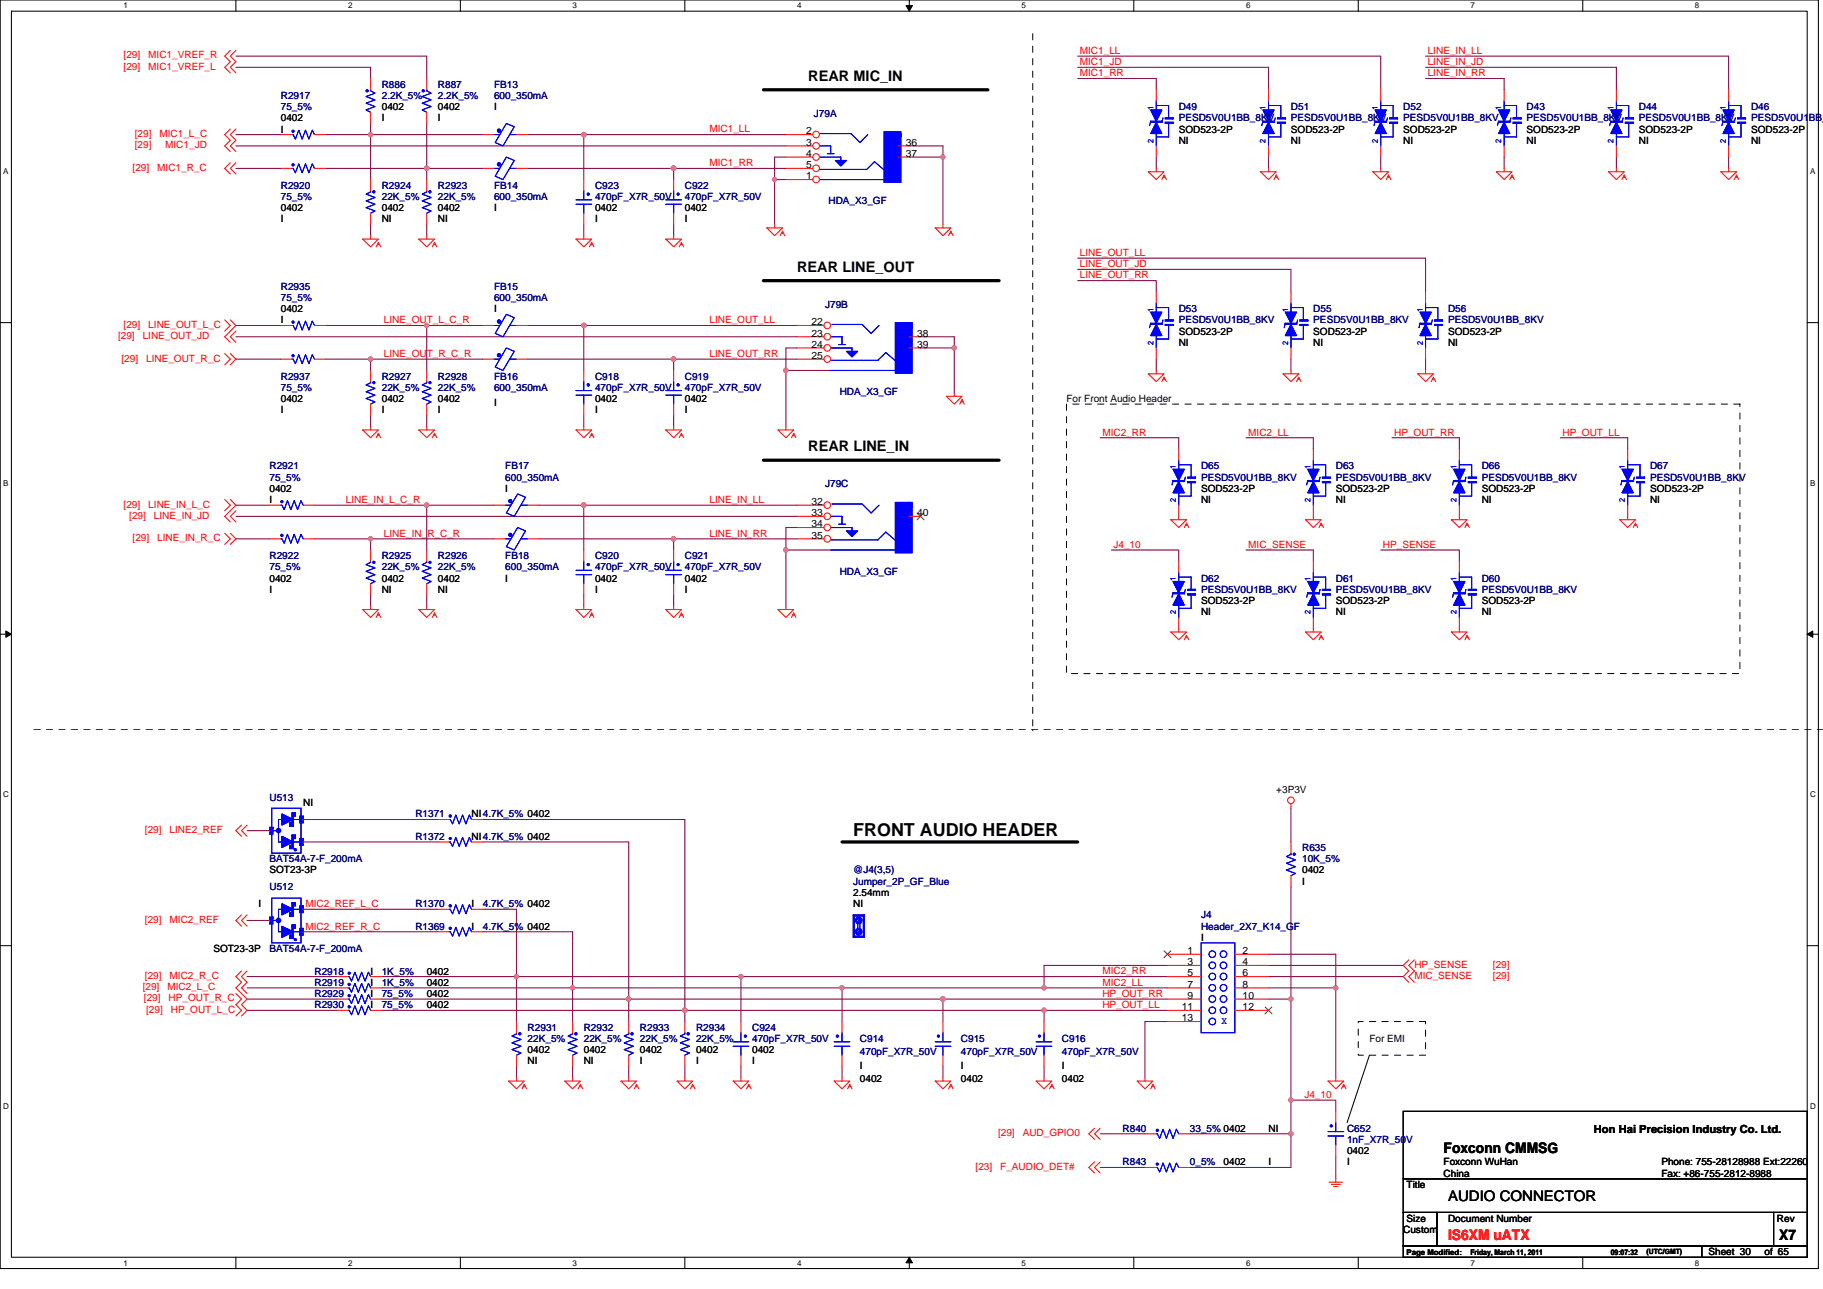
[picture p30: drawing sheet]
<svg xmlns="http://www.w3.org/2000/svg" width="297mm" height="210mm" viewBox="0 0 297 210" stroke-linecap="round" stroke-linejoin="round" font-family="sans-serif">
<defs><g id="words">
<text font-size="2.9" x="139" y="136.2">FRONT AUDIO HEADER</text>
<g font-size="2.4">
<text x="131.7" y="13.2">REAR MIC_IN</text>
<text x="129.9" y="44.3">REAR LINE_OUT</text>
<text x="131.7" y="73.5">REAR LINE_IN</text>
<text x="235.2" y="187.8">Foxconn CMMSG</text>
<text x="235.9" y="195.6">AUDIO CONNECTOR</text>
<text x="289.9" y="202.1">X7</text>
</g>
<text font-size="2.4" fill="#f00" x="235.9" y="202.1">IS6XM uATX</text>
<text font-size="1.8" x="259.7" y="184.6">Hon Hai Precision Industry Co. Ltd.</text>
<g font-size="1.7">
<text x="131.3" y="21.9">2</text>
<text x="131.3" y="23.7">3</text>
<text x="147.6" y="23.7">36</text>
<text x="131.3" y="25.6">4</text>
<text x="131.3" y="27.4">5</text>
<text x="131.3" y="29.2">1</text>
<text x="147.6" y="25.6">37</text>
<text x="132.2" y="53">22</text>
<text x="132.2" y="54.8">23</text>
<text x="132.2" y="56.7">24</text>
<text x="132.2" y="58.5">25</text>
<text x="149.4" y="54.8">38</text>
<text x="149.4" y="56.7">39</text>
<text x="132.2" y="82.3">32</text>
<text x="132.2" y="84.1">33</text>
<text x="132.2" y="85.9">34</text>
<text x="132.2" y="87.8">35</text>
<text x="149.4" y="84.1">40</text>
<text x="193.5" y="155.4">1</text>
<text x="202.5" y="155.4">2</text>
<text x="193.5" y="157.2">3</text>
<text x="193.5" y="159.1">5</text>
<text x="193.5" y="160.9">7</text>
<text x="202.5" y="159.1">6</text>
<text x="202.5" y="160.9">8</text>
<text x="202.5" y="157.2">4</text>
<text x="192.6" y="164.6">11</text>
<text x="192.6" y="166.4">13</text>
<text x="193.5" y="162.7">9</text>
<text x="202.5" y="162.7">10</text>
<text x="202.5" y="164.6">12</text>
</g>
<g font-size="1.6" fill="#f00">
<text x="20.1" y="9.5">[29]</text>
<text x="20.1" y="11.3">[29]</text>
<text x="24.2" y="9.5">MIC1_VREF_R</text>
<text x="24.2" y="11.3">MIC1_VREF_L</text>
<text x="176" y="10.6">MIC1_JD</text>
<text x="176" y="8.8">MIC1_LL</text>
<text x="232.6" y="8.8">LINE_IN_LL</text>
<text x="232.6" y="10.6">LINE_IN_JD</text>
<text x="176" y="12.4">MIC1_RR</text>
<text x="232.6" y="12.4">LINE_IN_RR</text>
<text x="22" y="22.3">[29]</text>
<text x="26" y="22.3">MIC1_L_C</text>
<text x="115.6" y="21.6">MIC1_LL</text>
<text x="21.6" y="27.8">[29]</text>
<text x="22" y="24.2">[29]</text>
<text x="25.6" y="27.8">MIC1_R_C</text>
<text x="26.9" y="24.2">MIC1_JD</text>
<text x="115.6" y="27.1">MIC1_RR</text>
<text x="176" y="41.7">LINE_OUT_LL</text>
<text x="176" y="45.4">LINE_OUT_RR</text>
<text x="176" y="43.5">LINE_OUT_JD</text>
<text x="20.1" y="53.4">[29]</text>
<text x="24.2" y="53.4">LINE_OUT_L_C</text>
<text x="62.6" y="52.7">LINE_OUT_L_C_R</text>
<text x="115.6" y="52.7">LINE_OUT_LL</text>
<text x="19.2" y="55.2">[29]</text>
<text x="19.8" y="58.9">[29]</text>
<text x="23.3" y="55.2">LINE_OUT_JD</text>
<text x="23.8" y="58.9">LINE_OUT_R_C</text>
<text x="62.6" y="58.1">LINE_OUT_R_C_R</text>
<text x="115.6" y="58.1">LINE_OUT_RR</text>
<text x="179.6" y="71">MIC2_RR</text>
<text x="203.4" y="71">MIC2_LL</text>
<text x="227.2" y="71">HP_OUT_RR</text>
<text x="254.6" y="71">HP_OUT_LL</text>
<text x="20.1" y="82.7">[29]</text>
<text x="24.2" y="82.7">LINE_IN_L_C</text>
<text x="56.3" y="81.9">LINE_IN_L_C_R</text>
<text x="115.6" y="81.9">LINE_IN_LL</text>
<text x="21.1" y="84.5">[29]</text>
<text x="21.6" y="88.2">[29]</text>
<text x="25.1" y="84.5">LINE_IN_JD</text>
<text x="25.6" y="88.2">LINE_IN_R_C</text>
<text x="62.6" y="87.4">LINE_IN_R_C_R</text>
<text x="115.6" y="87.4">LINE_IN_RR</text>
<text x="181.4" y="89.2">J4_10</text>
<text x="203.4" y="89.2">MIC_SENSE</text>
<text x="225.3" y="89.2">HP_SENSE</text>
<text x="23.6" y="135.7">[29]</text>
<text x="27.6" y="135.7">LINE2_REF</text>
<text x="49.8" y="147.8">MIC2_REF_L_C</text>
<text x="23.6" y="150.3">[29]</text>
<text x="27.6" y="150.3">MIC2_REF</text>
<text x="49.8" y="151.4">MIC2_REF_R_C</text>
<text x="23.3" y="161.3">[29]</text>
<text x="23.6" y="159.5">[29]</text>
<text x="27.3" y="161.3">MIC2_L_C</text>
<text x="27.6" y="159.5">MIC2_R_C</text>
<text x="179.6" y="158.7">MIC2_RR</text>
<text x="179.6" y="160.6">MIC2_LL</text>
<text x="230.5" y="159.5">MIC_SENSE</text>
<text x="230.5" y="157.6">HP_SENSE</text>
<text x="243.3" y="157.6">[29]</text>
<text x="243.3" y="159.5">[29]</text>
<text x="23.4" y="163.1">[29]</text>
<text x="23.8" y="165">[29]</text>
<text x="27.5" y="163.1">HP_OUT_R_C</text>
<text x="27.8" y="165">HP_OUT_L_C</text>
<text x="179.6" y="164.2">HP_OUT_LL</text>
<text x="179.6" y="162.4">HP_OUT_RR</text>
<text x="212.5" y="178.9">J4_10</text>
<text x="162.6" y="185.1">[29]</text>
<text x="166.6" y="185.1">AUD_GPIO0</text>
<text x="159" y="190.6">[23]</text>
<text x="163" y="190.6">F_AUDIO_DET#</text>
</g>
<g font-size="1.6" fill="#000080">
<text x="45.8" y="16.1">R2917</text>
<text x="45.8" y="17.9">75_5%</text>
<text x="62.2" y="14.3">R886</text>
<text x="62.2" y="16.1">2.2K_5%</text>
<text x="71.3" y="14.3">R887</text>
<text x="71.3" y="16.1">2.2K_5%</text>
<text x="80.5" y="14.3">FB13</text>
<text x="80.5" y="16.1">600_350mA</text>
<text x="192.1" y="17.9">D49</text>
<text x="210.4" y="17.9">D51</text>
<text x="228.6" y="17.9">D52</text>
<text x="248.7" y="17.9">D43</text>
<text x="267" y="17.9">D44</text>
<text x="285.3" y="17.9">D46</text>
<text x="132.6" y="19">J79A</text>
<text x="192.1" y="19.8">PESD5V0U1BB_8KV</text>
<text x="210.4" y="19.8">PESD5V0U1BB_8KV</text>
<text x="228.6" y="19.8">PESD5V0U1BB_8KV</text>
<text x="248.7" y="19.8">PESD5V0U1BB_8KV</text>
<text x="267" y="19.8">PESD5V0U1BB_8KV</text>
<text x="285.3" y="19.8">PESD5V0U1BB_</text>
<text x="45.8" y="30.7">R2920</text>
<text x="45.8" y="32.6">75_5%</text>
<text x="62.2" y="30.7">R2924</text>
<text x="62.2" y="32.6">22K_5%</text>
<text x="71.3" y="30.7">R2923</text>
<text x="71.3" y="32.6">22K_5%</text>
<text x="80.5" y="30.7">FB14</text>
<text x="80.5" y="32.6">600_350mA</text>
<text x="97" y="30.7">C923</text>
<text x="97" y="32.6">470pF_X7R_50V</text>
<text x="111.6" y="30.7">C922</text>
<text x="111.6" y="32.6">470pF_X7R_50V</text>
<text x="135" y="33.3">HDA_X3_GF</text>
<text x="45.8" y="47.2">R2935</text>
<text x="80.5" y="47.2">FB15</text>
<text x="45.8" y="49">75_5%</text>
<text x="80.5" y="49">600_350mA</text>
<text x="134.4" y="50.1">J79B</text>
<text x="192.1" y="50.8">D53</text>
<text x="192.1" y="52.7">PESD5V0U1BB_8KV</text>
<text x="214" y="50.8">D55</text>
<text x="214" y="52.7">PESD5V0U1BB_8KV</text>
<text x="235.9" y="50.8">D56</text>
<text x="235.9" y="52.7">PESD5V0U1BB_8KV</text>
<text x="45.8" y="61.8">R2937</text>
<text x="45.8" y="63.6">75_5%</text>
<text x="62.2" y="61.8">R2927</text>
<text x="62.2" y="63.6">22K_5%</text>
<text x="71.3" y="61.8">R2928</text>
<text x="71.3" y="63.6">22K_5%</text>
<text x="80.5" y="61.8">FB16</text>
<text x="80.5" y="63.6">600_350mA</text>
<text x="97" y="61.8">C918</text>
<text x="97" y="63.6">470pF_X7R_50V</text>
<text x="111.6" y="61.8">C919</text>
<text x="111.6" y="63.6">470pF_X7R_50V</text>
<text x="136.8" y="64.4">HDA_X3_GF</text>
<text x="43.9" y="76.5">R2921</text>
<text x="82.3" y="76.5">FB17</text>
<text x="195.7" y="76.5">D65</text>
<text x="217.7" y="76.5">D63</text>
<text x="241.4" y="76.5">D66</text>
<text x="268.9" y="76.5">D67</text>
<text x="43.9" y="78.3">75_5%</text>
<text x="82.3" y="78.3">600_350mA</text>
<text x="134.4" y="79.4">J79C</text>
<text x="195.7" y="78.3">PESD5V0U1BB_8KV</text>
<text x="217.7" y="78.3">PESD5V0U1BB_8KV</text>
<text x="241.4" y="78.3">PESD5V0U1BB_8KV</text>
<text x="268.9" y="78.3">PESD5V0U1BB_8KV</text>
<text x="43.9" y="91.1">R2922</text>
<text x="43.9" y="92.9">75_5%</text>
<text x="62.2" y="91.1">R2925</text>
<text x="62.2" y="92.9">22K_5%</text>
<text x="71.3" y="91.1">R2926</text>
<text x="71.3" y="92.9">22K_5%</text>
<text x="82.3" y="91.1">FB18</text>
<text x="82.3" y="92.9">600_350mA</text>
<text x="97" y="91.1">C920</text>
<text x="97" y="92.9">470pF_X7R_50V</text>
<text x="111.6" y="91.1">C921</text>
<text x="111.6" y="92.9">470pF_X7R_50V</text>
<text x="136.8" y="93.6">HDA_X3_GF</text>
<text x="195.7" y="94.7">D62</text>
<text x="217.7" y="94.7">D61</text>
<text x="241.4" y="94.7">D60</text>
<text x="195.7" y="96.6">PESD5V0U1BB_8KV</text>
<text x="217.7" y="96.6">PESD5V0U1BB_8KV</text>
<text x="241.4" y="96.6">PESD5V0U1BB_8KV</text>
<text x="43.9" y="130.4">U513</text>
<text x="67.7" y="133.1">R1371</text>
<text x="67.7" y="136.8">R1372</text>
<text x="43.9" y="140.5">BAT54A-7-F_200mA</text>
<text x="139" y="142.3">@J4(3,5)</text>
<text x="212.2" y="140.5">10K_5%</text>
<text x="212.2" y="138.6">R635</text>
<text x="43.9" y="145">U512</text>
<text x="67.7" y="147.8">R1370</text>
<text x="78.7" y="147.8">4.7K_5% 0402</text>
<text x="139" y="144.1">Jumper_2P_GF_Blue</text>
<text x="195.7" y="149.6">J4</text>
<text x="43.9" y="155.1">BAT54A-7-F_200mA</text>
<text x="67.7" y="151.4">R1369</text>
<text x="78.7" y="151.4">4.7K_5% 0402</text>
<text x="195.7" y="151.4">Header_2X7_K14_GF</text>
<text x="51.2" y="160.6">R2919</text>
<text x="51.2" y="158.7">R2918</text>
<text x="62.2" y="160.6">1K_5%</text>
<text x="62.2" y="158.7">1K_5%</text>
<text x="51.2" y="162.4">R2929</text>
<text x="51.2" y="164.2">R2930</text>
<text x="62.2" y="162.4">75_5%</text>
<text x="62.2" y="164.2">75_5%</text>
<text x="86" y="167.9">R2931</text>
<text x="95.1" y="167.9">R2932</text>
<text x="104.3" y="167.9">R2933</text>
<text x="113.4" y="167.9">R2934</text>
<text x="122.6" y="167.9">C924</text>
<text x="86" y="169.7">22K_5%</text>
<text x="95.1" y="169.7">22K_5%</text>
<text x="104.3" y="169.7">22K_5%</text>
<text x="113.4" y="169.7">22K_5%</text>
<text x="122.6" y="169.7">470pF_X7R_50V</text>
<text x="140.1" y="169.7">C914</text>
<text x="140.1" y="171.9">470pF_X7R_50V</text>
<text x="156.6" y="169.7">C915</text>
<text x="156.6" y="171.9">470pF_X7R_50V</text>
<text x="173" y="169.7">C916</text>
<text x="173" y="171.9">470pF_X7R_50V</text>
<text x="182.9" y="184.4">R840</text>
<text x="193.9" y="184.4">33_5% 0402</text>
<text x="219.5" y="184.4">C652</text>
<text x="182.9" y="189.8">R843</text>
<text x="193.9" y="189.8">0_5%</text>
<text x="219.5" y="186.2">1nF_X7R_50V</text>
</g>
<g font-size="1.6">
<text x="62.2" y="17.9">0402</text>
<text x="71.3" y="17.9">0402</text>
<text x="80.5" y="17.9">I</text>
<text x="45.8" y="19.8">0402</text>
<text x="45.8" y="21.6">I</text>
<text x="62.2" y="19.8">I</text>
<text x="71.3" y="19.8">I</text>
<text x="192.1" y="21.6">SOD523-2P</text>
<text x="192.1" y="23.4">NI</text>
<text x="210.4" y="21.6">SOD523-2P</text>
<text x="210.4" y="23.4">NI</text>
<text x="228.6" y="21.6">SOD523-2P</text>
<text x="228.6" y="23.4">NI</text>
<text x="248.7" y="21.6">SOD523-2P</text>
<text x="248.7" y="23.4">NI</text>
<text x="267" y="21.6">SOD523-2P</text>
<text x="267" y="23.4">NI</text>
<text x="285.3" y="21.6">SOD523-2P</text>
<text x="285.3" y="23.4">NI</text>
<text x="45.8" y="34.4">0402</text>
<text x="62.2" y="34.4">0402</text>
<text x="71.3" y="34.4">0402</text>
<text x="80.5" y="34.4">I</text>
<text x="97" y="34.4">0402</text>
<text x="111.6" y="34.4">0402</text>
<text x="45.8" y="36.2">I</text>
<text x="62.2" y="36.2">NI</text>
<text x="71.3" y="36.2">NI</text>
<text x="97" y="36.2">I</text>
<text x="111.6" y="36.2">I</text>
<text x="45.8" y="50.8">0402</text>
<text x="45.8" y="52.7">I</text>
<text x="80.5" y="50.8">I</text>
<text x="192.1" y="54.5">SOD523-2P</text>
<text x="192.1" y="56.3">NI</text>
<text x="214" y="54.5">SOD523-2P</text>
<text x="214" y="56.3">NI</text>
<text x="235.9" y="54.5">SOD523-2P</text>
<text x="235.9" y="56.3">NI</text>
<text x="45.8" y="65.5">0402</text>
<text x="62.2" y="65.5">0402</text>
<text x="71.3" y="65.5">0402</text>
<text x="97" y="65.5">0402</text>
<text x="111.6" y="65.5">0402</text>
<text x="173.8" y="65.5">For Front Audio Header</text>
<text x="45.8" y="67.3">I</text>
<text x="62.2" y="67.3">I</text>
<text x="71.3" y="67.3">I</text>
<text x="80.5" y="66.2">I</text>
<text x="97" y="67.3">I</text>
<text x="111.6" y="67.3">I</text>
<text x="43.9" y="80.1">0402</text>
<text x="43.9" y="81.9">I</text>
<text x="82.3" y="80.1">I</text>
<text x="195.7" y="80.1">SOD523-2P</text>
<text x="195.7" y="81.9">NI</text>
<text x="217.7" y="80.1">SOD523-2P</text>
<text x="217.7" y="81.9">NI</text>
<text x="241.4" y="80.1">SOD523-2P</text>
<text x="241.4" y="81.9">NI</text>
<text x="268.9" y="80.1">SOD523-2P</text>
<text x="268.9" y="81.9">NI</text>
<text x="43.9" y="94.7">0402</text>
<text x="62.2" y="94.7">0402</text>
<text x="71.3" y="94.7">0402</text>
<text x="82.3" y="94.7">I</text>
<text x="97" y="94.7">0402</text>
<text x="111.6" y="94.7">0402</text>
<text x="43.9" y="96.6">I</text>
<text x="62.2" y="96.6">NI</text>
<text x="71.3" y="96.6">NI</text>
<text x="97" y="96.6">I</text>
<text x="111.6" y="96.6">I</text>
<text x="195.7" y="98.4">SOD523-2P</text>
<text x="195.7" y="100.2">NI</text>
<text x="217.7" y="98.4">SOD523-2P</text>
<text x="217.7" y="100.2">NI</text>
<text x="241.4" y="98.4">SOD523-2P</text>
<text x="241.4" y="100.2">NI</text>
<text x="49.4" y="131.3">NI</text>
<text x="208" y="129.1">+3P3V</text>
<text x="76.8" y="133.1">NI4.7K_5% 0402</text>
<text x="76.8" y="136.8">NI4.7K_5% 0402</text>
<text x="43.9" y="142.3">SOT23-3P</text>
<text x="212.2" y="142.3">0402</text>
<text x="42.1" y="147.8">I</text>
<text x="76.8" y="147.8">I</text>
<text x="139" y="145.9">2.54mm</text>
<text x="139" y="147.8">NI</text>
<text x="212.2" y="144.1">I</text>
<text x="34.8" y="155.1">SOT23-3P</text>
<text x="76.8" y="151.4">I</text>
<text x="195.7" y="153.3">I</text>
<text x="60.4" y="160.6">I</text>
<text x="60.4" y="158.7">I</text>
<text x="69.5" y="160.6">0402</text>
<text x="69.5" y="158.7">0402</text>
<text x="60.4" y="162.4">I</text>
<text x="60.4" y="164.2">I</text>
<text x="69.5" y="162.4">0402</text>
<text x="69.5" y="164.2">0402</text>
<text x="86" y="171.6">0402</text>
<text x="86" y="173.4">NI</text>
<text x="95.1" y="171.6">0402</text>
<text x="95.1" y="173.4">NI</text>
<text x="104.3" y="171.6">0402</text>
<text x="104.3" y="173.4">I</text>
<text x="113.4" y="171.6">0402</text>
<text x="113.4" y="173.4">I</text>
<text x="122.6" y="173.4">I</text>
<text x="122.6" y="171.6">0402</text>
<text x="223.1" y="169.7">For EMI</text>
<text x="140.1" y="174.1">I</text>
<text x="140.1" y="176.3">0402</text>
<text x="156.6" y="174.1">I</text>
<text x="156.6" y="176.3">0402</text>
<text x="173" y="174.1">I</text>
<text x="173" y="176.3">0402</text>
<text x="206.7" y="184.4">NI</text>
<text x="199.4" y="189.8">0402</text>
<text x="206.7" y="189.8">I</text>
<text x="219.5" y="188">0402</text>
<text x="219.5" y="189.8">I</text>
<text x="235.2" y="189.8">Foxconn WuHan</text>
<text x="235.2" y="191.7">China</text>
<text x="270.7" y="189.8">Phone: 755-28128988 Ext:22260</text>
<text x="270.7" y="191.7">Fax: +86-755-2812-8988</text>
<text x="229.2" y="193.5">Title</text>
<text x="228.6" y="200.8">Custom</text>
<text x="229.2" y="199">Size</text>
<text x="235.9" y="199">Document Number</text>
<text x="289.5" y="199">Rev</text>
<text x="278.4" y="204.5">Sheet 30</text>
<text x="287.5" y="204.5">of 65</text>
</g>
<text font-size="1.6" fill="#00f" x="199" y="166.8">X</text>
<g font-size="1.3">
<text x="20.1" y="1.4">1</text>
<text x="56.7" y="1.4">2</text>
<text x="93.3" y="1.4">3</text>
<text x="129.9" y="1.4">4</text>
<text x="166.5" y="1.4">5</text>
<text x="203" y="1.4">6</text>
<text x="239.6" y="1.4">7</text>
<text x="276.2" y="1.4">8</text>
<text x=".5" y="28.4">A</text>
<text x="294.9" y="28.4">A</text>
<text x=".5" y="79.1">B</text>
<text x="294.9" y="79.1">B</text>
<text x=".5" y="129.9">C</text>
<text x="294.9" y="129.9">C</text>
<text x=".5" y="180.6">D</text>
<text x="294.9" y="180.6">D</text>
<text x="20.1" y="206.2">1</text>
<text x="56.7" y="206.2">2</text>
<text x="93.3" y="206.2">3</text>
<text x="129.9" y="206.2">4</text>
<text x="166.5" y="206.2">5</text>
<text x="203" y="206.2">6</text>
<text x="229.2" y="204.4">Page Modified:</text>
<text x="239.6" y="206.2">7</text>
<text x="239.6" y="204.4">Friday, March 11, 2011</text>
<text x="262.5" y="204.4">09:07:32</text>
<text x="276.2" y="206.2">8</text>
</g>
<g font-size="1.3" fill="#00f">
<text x="187.9" y="17.9" transform="rotate(-90 187.9 17.9)">1</text>
<text x="206.2" y="17.9" transform="rotate(-90 206.2 17.9)">1</text>
<text x="224.5" y="17.9" transform="rotate(-90 224.5 17.9)">1</text>
<text x="244.6" y="17.9" transform="rotate(-90 244.6 17.9)">1</text>
<text x="262.9" y="17.9" transform="rotate(-90 262.9 17.9)">1</text>
<text x="281.2" y="17.9" transform="rotate(-90 281.2 17.9)">1</text>
<text x="187.9" y="23.2" transform="rotate(-90 187.9 23.2)">2</text>
<text x="206.2" y="23.2" transform="rotate(-90 206.2 23.2)">2</text>
<text x="224.5" y="23.2" transform="rotate(-90 224.5 23.2)">2</text>
<text x="244.6" y="23.2" transform="rotate(-90 244.6 23.2)">2</text>
<text x="262.9" y="23.2" transform="rotate(-90 262.9 23.2)">2</text>
<text x="281.2" y="23.2" transform="rotate(-90 281.2 23.2)">2</text>
<text x="187.9" y="50.8" transform="rotate(-90 187.9 50.8)">1</text>
<text x="209.9" y="50.8" transform="rotate(-90 209.9 50.8)">1</text>
<text x="231.8" y="50.8" transform="rotate(-90 231.8 50.8)">1</text>
<text x="187.9" y="56.1" transform="rotate(-90 187.9 56.1)">2</text>
<text x="209.9" y="56.1" transform="rotate(-90 209.9 56.1)">2</text>
<text x="231.8" y="56.1" transform="rotate(-90 231.8 56.1)">2</text>
<text x="191.6" y="76.4" transform="rotate(-90 191.6 76.4)">1</text>
<text x="213.5" y="76.4" transform="rotate(-90 213.5 76.4)">1</text>
<text x="237.3" y="76.4" transform="rotate(-90 237.3 76.4)">1</text>
<text x="264.7" y="76.4" transform="rotate(-90 264.7 76.4)">1</text>
<text x="191.6" y="81.7" transform="rotate(-90 191.6 81.7)">2</text>
<text x="213.5" y="81.7" transform="rotate(-90 213.5 81.7)">2</text>
<text x="237.3" y="81.7" transform="rotate(-90 237.3 81.7)">2</text>
<text x="264.7" y="81.7" transform="rotate(-90 264.7 81.7)">2</text>
<text x="191.6" y="94.7" transform="rotate(-90 191.6 94.7)">1</text>
<text x="213.5" y="94.7" transform="rotate(-90 213.5 94.7)">1</text>
<text x="237.3" y="94.7" transform="rotate(-90 237.3 94.7)">1</text>
<text x="191.6" y="100" transform="rotate(-90 191.6 100)">2</text>
<text x="213.5" y="100" transform="rotate(-90 213.5 100)">2</text>
<text x="237.3" y="100" transform="rotate(-90 237.3 100)">2</text>
</g>
<text font-size="1.2" x="268.3" y="204.3">(UTC/GMT)</text>
</g></defs>
<path d="M0 0h296.3v206.7h-296.3zM1.9 1.8h292.6v203h-292.6z" fill="none" stroke="#000" stroke-width=".17"/>
<g fill="#fff">
<path d="M20.1 .2h.8v1.5h-.8z"/>
<path d="M20.1 205h.8v1.5h-.8z"/>
</g>
<path d="M38.4 0v1.8M38.4 204.8v1.8" fill="none" stroke="#000" stroke-width=".17"/>
<g fill="#fff">
<path d="M56.7 .2h.7v1.5h-.7z"/>
<path d="M56.7 205h.7v1.5h-.7z"/>
</g>
<path d="M75 0v1.8M75 204.8v1.8" fill="none" stroke="#000" stroke-width=".17"/>
<g fill="#fff">
<path d="M93.3 .2h.7v1.5h-.7z"/>
<path d="M93.3 205h.7v1.5h-.7z"/>
</g>
<path d="M111.6 0v1.8M111.6 204.8v1.8" fill="none" stroke="#000" stroke-width=".17"/>
<g fill="#fff">
<path d="M129.9 .2h.7v1.5h-.7z"/>
<path d="M129.9 205h.7v1.5h-.7z"/>
</g>
<path d="M148.2 0v1.8M148.2 204.8v1.8" fill="none" stroke="#000" stroke-width=".17"/>
<path d="M147.6 .9h1.1l-.5 .9zM148.2 204.8l.5 .9h-1.1z" fill="#000" stroke="#000" stroke-width=".16"/>
<g fill="#fff">
<path d="M166.5 .2h.7v1.5h-.7z"/>
<path d="M166.5 205h.7v1.5h-.7z"/>
</g>
<path d="M184.7 0v1.8M184.7 204.8v1.8" fill="none" stroke="#000" stroke-width=".17"/>
<g fill="#fff">
<path d="M203 .2h.7v1.5h-.7z"/>
<path d="M203 205h.7v1.5h-.7z"/>
</g>
<path d="M221.3 0v1.8M221.3 204.8v1.8" fill="none" stroke="#000" stroke-width=".17"/>
<g fill="#fff">
<path d="M239.6 .2h.7v1.5h-.7z"/>
<path d="M239.6 205h.7v1.5h-.7z"/>
</g>
<path d="M257.9 0v1.8M257.9 204.8v1.8" fill="none" stroke="#000" stroke-width=".17"/>
<g fill="#fff">
<path d="M276.2 .2h.7v1.5h-.7z"/>
<path d="M276.2 205h.7v1.5h-.7z"/>
<path d="M.5 27.2h.9v1.4h-.9z"/>
<path d="M294.9 27.2h.9v1.4h-.9z"/>
<path d="M.5 77.9h.9v1.5h-.9z"/>
<path d="M294.9 77.9h.9v1.5h-.9z"/>
</g>
<path d="M0 52.6h1.9M294.5 52.6h1.8" fill="none" stroke="#000" stroke-width=".17"/>
<g fill="#fff">
<path d="M.5 128.7h1v1.4h-1z"/>
<path d="M294.9 128.7h1v1.4h-1z"/>
</g>
<path d="M0 103.3h1.9M294.5 103.3h1.8" fill="none" stroke="#000" stroke-width=".17"/>
<path d="M.9 102.8l1 .5-1 .5zM294.5 103.3l.9-.5v1z" fill="#000" stroke="#000" stroke-width=".16"/>
<g fill="#fff">
<path d="M.5 179.4h1v1.5h-1z"/>
<path d="M294.9 179.4h1v1.5h-1z"/>
</g>
<path d="M0 154.1h1.9M294.5 154.1h1.8M98.8 167.3h.1M223.1 171.9l-3.6 11M228.6 181h65.9v11h-65.9zM228.6 192h65.9v5.5h-65.9zM228.6 197.5h5.5v5.5h-5.5zM234.1 197.5h54.9v5.5h-54.9zM289 197.5h5.5v5.5h-5.5zM228.6 203h48.7v1.8h-48.7zM277.3 203h17.2v1.8h-17.2z" fill="none" stroke="#000" stroke-width=".17"/>
<g fill="none" stroke="#800040" stroke-width=".17">
<path d="M38.4 11h22v1.8M38.4 9.1h31.1v3.7M175.6 12.8h12.8v1.8M175.6 11h31.1v3.6M175.6 9.1h49.4v5.5M232.3 11h31.1v3.6M232.3 9.1h49.4v5.5M232.3 12.8h12.8v1.8M38.4 21.9h7.4M38.4 27.4h7.4M38.4 23.8h89.7M53.1 21.9h7.3"/>
<path d="M53.1 27.4h16.4M60.4 36.6v1.8M60.4 21.9h18.3M60.4 21.9v7.4M60.4 20.1v1.8M69.5 27.4h9.2M69.5 20.1v7.3M69.5 27.4v1.9M69.5 36.6v1.8M86 27.4h23.8M86 21.9h9.1M95.1 21.9v7.4"/>
<path d="M95.1 21.9h33M95.1 36.6v1.8M109.8 27.4h18.3M109.8 36.6v1.8M109.8 27.4v1.9M126.2 29.3h1.9M128.1 25.6h-1.9v11M148.2 25.6h5.4M148.2 23.8h5.4v1.8M153.6 25.6v11M188.4 25.6v1.8M206.7 25.6v1.8"/>
<path d="M225 25.6v1.8M245.1 25.6v1.8M263.4 25.6v1.8M281.7 25.6v1.8M38.4 54.9h91.5M38.4 53h7.4M38.4 58.5h7.4M53.1 53h16.4M53.1 58.5h7.3M60.4 58.5h18.3M60.4 58.5v1.8M69.5 53h9.2"/>
<path d="M69.5 53v7.3M86 58.5h23.8M86 53h9.1M95.1 53h34.8M95.1 53v7.3M109.8 58.5h20.1M109.8 58.5v1.8M129.9 56.7h-1.8v3.6M150 56.7h5.5M150 54.9h5.5v1.8M155.5 56.7v7.3M175.6 45.7h12.8v1.8"/>
<path d="M175.6 42.1h56.7v5.4M175.6 43.9h34.8v3.6M188.4 58.5v1.8M210.4 58.5v1.8M232.3 58.5v1.8M60.4 67.6v1.9M69.5 67.6v1.9M95.1 67.6v1.9M109.8 67.6v1.9M128.1 60.3v9.2M128.1 60.3h7.3M179.3 71.3h12.8v1.9"/>
<path d="M203 71.3h11v1.9M226.8 71.3h11v1.9M254.2 71.3h11v1.9M38.4 84.1h91.5M38.4 82.3h5.5M38.4 87.8h5.5M51.2 82.3h18.3M51.2 87.8h9.2M60.4 87.8h20.1M60.4 87.8v1.8M60.4 96.9v1.8M69.5 82.3h11"/>
<path d="M69.5 96.9v1.8M69.5 82.3v7.3M87.8 87.8h22M87.8 82.3h7.3M95.1 82.3h34.8M95.1 96.9v1.8M95.1 82.3v7.3M109.8 87.8h20.1M109.8 96.9v1.8M109.8 87.8v1.8M128.1 89.6v9.1M128.1 89.6h7.3"/>
<path d="M129.9 85.9h-1.8v3.7M181.1 89.6h11v1.8M203 89.6h11v1.8M225 89.6h12.8v1.8M40.3 135.3h3.6M49.4 133.5h21.9M49.4 137.2h21.9M78.7 133.5h32.9v31.1M78.7 137.2h23.7v25.6M210.4 131.7v5.5M40.3 159.1h14.6M40.3 149.9h3.6"/>
<path d="M49.4 151.8h21.9M49.4 148.1h21.9M62.2 159.1h22M78.7 148.1h5.5v11M78.7 151.8h14.6v9.1M84.2 159.1v7.3M84.2 159.1h36.5M120.7 159.1v7.3M120.7 159.1h69.5M190.2 157.3h-20.1v3.6M206.7 157.3h21.9M206.7 159.1h21.9"/>
<path d="M206.7 155.4h11v5.5M210.4 144.5v18.3M40.3 164.6h14.6M40.3 162.8h14.6M40.3 160.9h14.6M62.2 164.6h49.4M62.2 160.9h31.1M62.2 162.8h40.2M84.2 173.7v1.9M93.3 160.9h43.9M93.3 160.9v5.5M93.3 173.7v1.9"/>
<path d="M102.4 162.8h51.2M102.4 162.8v3.6M102.4 173.7v1.9M111.6 164.6v1.8M111.6 164.6h58.5v1.8M111.6 173.7v1.9M120.7 173.7v1.9M137.2 173.7v1.9M137.2 160.9v5.5M137.2 160.9h32.9M153.6 162.8h36.6M153.6 173.7v1.9"/>
<path d="M153.6 162.8v3.6M170.1 164.6h20.1M170.1 160.9h20.1M170.1 173.7v1.9M190.2 166.4h-3.6v9.2M206.7 162.8h3.7M206.7 160.9h11M210.4 162.8v16.4M210.4 179.2h7.3v1.8M210.4 179.2v5.5M217.7 160.9v14.7M179.3 190.2h7.3"/>
<path d="M179.3 184.7h7.3M193.9 184.7h16.5M210.4 184.7v5.5h-16.5M217.7 188.4v3.6"/>
</g>
<g fill="#f0f" stroke="#f0f" stroke-width=".17">
<circle cx="95.1" cy="53" r=".36"/>
<circle cx="69.5" cy="53" r=".35"/>
<circle cx="128" cy="60.3" r=".36"/>
<circle cx="210.3" cy="184.7" r=".36"/>
<circle cx="109.7" cy="58.5" r=".36"/>
<circle cx="60.4" cy="58.5" r=".36"/>
<circle cx="69.5" cy="82.3" r=".36"/>
<circle cx="153.6" cy="25.6" r=".35"/>
<circle cx="155.5" cy="56.7" r=".36"/>
<circle cx="126.2" cy="29.2" r=".35"/>
<circle cx="128" cy="89.6" r=".36"/>
<circle cx="95.1" cy="82.3" r=".36"/>
<circle cx="109.7" cy="87.8" r=".36"/>
<circle cx="60.4" cy="87.8" r=".35"/>
<circle cx="95.1" cy="21.9" r=".36"/>
<circle cx="60.4" cy="21.9" r=".36"/>
<circle cx="109.7" cy="27.4" r=".36"/>
<circle cx="69.5" cy="27.4" r=".36"/>
<circle cx="102.4" cy="162.7" r=".35"/>
<circle cx="111.6" cy="164.6" r=".36"/>
<circle cx="93.3" cy="160.9" r=".35"/>
<circle cx="84.1" cy="159.1" r=".36"/>
<circle cx="217.6" cy="160.9" r=".35"/>
<circle cx="137.2" cy="160.9" r=".36"/>
<circle cx="170.1" cy="164.6" r=".36"/>
<circle cx="153.6" cy="162.7" r=".35"/>
<circle cx="120.7" cy="159.1" r=".36"/>
<circle cx="170.1" cy="160.9" r=".35"/>
<circle cx="210.3" cy="179.2" r=".36"/>
<circle cx="210.3" cy="162.7" r=".36"/>
</g>
<g fill="none" stroke="#f00" stroke-width=".17">
<path d="M37.5 8.2l-.9 .9 .9 1-.9 .9 .9 .9M38.4 8.2l-.9 .9 .9 1-.9 .9 .9 .9M263.4 14.6v1.8M281.7 14.6v1.8M37.5 26.5l-.9 .9 .9 .9M37.5 21l-.9 .9 .9 1-.9 .9 .9 .9M38.4 26.5l-.9 .9 .9 .9M38.4 21l-.9 .9 .9 1-.9 .9 .9 .9M59.1 38.9h2.6l-1.3 1.3zM60.4 38.4v.5M61.5 39.9h.3M61.7 39.5l.3 .7"/>
<path d="M61.7 39.7v-.2l-.4 .7M68.2 38.9h2.6l-1.3 1.3zM69.5 38.4v.5M70.6 39.9h.4M70.8 39.5l.4 .7M70.8 39.7v-.2l-.4 .7M78.7 21.9h1.8M84.2 21.9h1.8M93.8 38.9h2.6l-1.3 1.3zM95.1 29.3v1.8M95.1 34.7v1.9M95.1 38.4v.5"/>
<path d="M96.2 39.9h.4M96.4 39.5l.4 .7M96.4 39.7v-.2l-.3 .7M108.5 38.9h2.5l-1.2 1.3zM109.8 38.4v.5M110.8 39.9h.4M111 39.5l.4 .7M111 39.7v-.2l-.3 .7M124.9 37.1h2.6l-1.3 1.3zM126.2 36.6v.5M127.3 38h.4M127.5 37.7l.4 .7"/>
<path d="M127.5 37.8v-.1l-.4 .7M152.4 37.1h2.5l-1.3 1.3zM153.6 36.6v.5M154.7 38h.4M154.9 37.7l.4 .7M154.9 37.8v-.1l-.3 .7M187.1 28h2.6l-1.3 1.3zM188.4 27.4v.6M189.5 28.9h.4M189.7 28.5l.4 .8M189.7 28.7v-.2l-.4 .8M205.4 28h2.6l-1.3 1.3z"/>
<path d="M206.7 27.4v.6M207.8 28.9h.3M208 28.5l.3 .8M208 28.7v-.2l-.4 .8M223.7 28h2.5l-1.2 1.3zM225 27.4v.6M226.1 28.9h.3M226.2 28.5l.4 .8M226.2 28.7v-.2l-.3 .8M243.8 28h2.6l-1.3 1.3zM245.1 27.4v.6M246.2 28.9h.3"/>
<path d="M246.4 28.5l.3 .8M246.4 28.7v-.2l-.4 .8M262.1 28h2.6l-1.3 1.3zM263.4 23.8v1.8M263.4 27.4v.6M264.5 28.9h.3M264.7 28.5l.3 .8M264.7 28.7v-.2l-.4 .8M280.4 28h2.6l-1.3 1.3zM281.7 23.8v1.8M281.7 27.4v.6M282.8 28.9h.3"/>
<path d="M283 28.5l.3 .8M283 28.7v-.2l-.4 .8M36.6 57.6l.9 .9-.9 .9M36.6 52.1l.9 .9-.9 .9M37.5 57.6l.9 .9-.9 .9M37.5 52.1l.9 .9-1.8 1.9 .9 .9M38.4 53.9l-.9 1 .9 .9M59.1 70h2.6l-1.3 1.3zM60.4 69.5v.5M61.5 71h.3M61.7 70.6l.3 .7M61.7 70.8v-.2l-.4 .7"/>
<path d="M68.2 70h2.6l-1.3 1.3zM69.5 69.5v.5M70.6 71h.4M70.8 70.6l.4 .7M70.8 70.8v-.2l-.4 .7M93.8 70h2.6l-1.3 1.3zM95.1 60.3v1.9M95.1 65.8v1.8M95.1 69.5v.5M96.2 71h.4M96.4 70.6l.4 .7M96.4 70.8v-.2l-.3 .7"/>
<path d="M108.5 70h2.5l-1.2 1.3zM109.8 69.5v.5M110.8 71h.4M111 70.6l.4 .7M111 70.8v-.2l-.3 .7M126.8 70h2.5l-1.2 1.3zM128.1 69.5v.5M129.1 71h.4M129.3 70.8v-.2l-.3 .7M129.3 70.6l.4 .7M154.2 64.6h2.6l-1.3 1.2zM155.5 64v.6"/>
<path d="M156.6 65.5h.3M156.8 65.1l.3 .7M156.8 65.3v-.2l-.4 .7M187.1 60.9h2.6l-1.3 1.3zM188.4 60.3v.6M189.5 61.8h.4M189.7 61.4l.4 .8M189.7 61.6v-.2l-.4 .8M209.1 60.9h2.5l-1.2 1.3zM210.4 60.3v.6M211.4 61.8h.4M211.6 61.4l.4 .8"/>
<path d="M211.6 61.6v-.2l-.3 .8M231 60.9h2.6l-1.3 1.3zM232.3 60.3v.6M233.4 61.8h.4M233.6 61.4l.3 .8M233.6 61.6v-.2l-.4 .8M36.6 86.9l.9 .9-.9 .9M36.6 81.4l.9 .9-.9 .9M37.5 86.9l.9 .9-.9 .9M37.5 81.4l.9 .9-1.8 1.8 .9 .9M38.4 83.2l-.9 .9 .9 .9M43.9 82.3h1.9"/>
<path d="M49.4 82.3h1.8M59.1 99.3h2.6l-1.3 1.3zM60.4 98.7v.6M61.7 99.8l.3 .8M68.2 99.3h2.6l-1.3 1.3zM69.5 98.7v.6M70.8 99.8l.4 .8M80.5 82.3h1.8M86 82.3h1.8M93.8 99.3h2.6l-1.3 1.3zM95.1 98.7v.6M96.4 99.8l.4 .8"/>
<path d="M108.5 99.3h2.5l-1.2 1.3zM109.8 98.7v.6M111 99.8l.4 .8M126.8 99.3h2.5l-1.2 1.3zM128.1 98.7v.6M129.3 99.8l.4 .8M190.8 84.7h2.5l-1.2 1.2zM192.1 91.4v1.9M192.1 84.1v.6M193.1 85.6h.4M193.3 85.2l.4 .7M193.3 85.4v-.2l-.3 .7"/>
<path d="M212.7 84.7h2.6l-1.3 1.2zM214 84.1v.6M215.1 85.6h.4M215.3 85.2l.3 .7M215.3 85.4v-.2l-.4 .7M236.5 84.7h2.6l-1.3 1.2zM237.8 84.1v.6M237.8 91.4v1.9M238.9 85.6h.3M239.1 85.2l.3 .7M239.1 85.4v-.2l-.4 .7M263.9 84.7h2.6l-1.3 1.2z"/>
<path d="M265.2 84.1v.6M266.3 85.6h.4M266.5 85.2l.3 .7M266.5 85.4v-.2l-.4 .7M61.5 100.2h.3M61.7 100v-.2l-.4 .8M70.6 100.2h.4M70.8 100v-.2l-.4 .8M96.2 100.2h.4M96.4 100v-.2l-.3 .8M110.8 100.2h.4M111 100v-.2l-.3 .8"/>
<path d="M129.1 100.2h.4M129.3 100v-.2l-.3 .8M190.8 103h2.5l-1.2 1.2zM192.1 100.6v2.4M193.1 103.9h.4M193.3 103.5l.4 .7M193.3 103.7v-.2l-.3 .7M212.7 103h2.6l-1.3 1.2zM214 102.4v.6M215.1 103.9h.4M215.3 103.5l.3 .7M215.3 103.7v-.2l-.4 .7"/>
<path d="M236.5 103h2.6l-1.3 1.2zM237.8 100.6v2.4M238.9 103.9h.3M239.1 103.5l.3 .7M239.1 103.7v-.2l-.4 .7M39.3 134.4l-.9 .9 .9 .9M40.3 134.4l-1 .9 1 .9M210.4 130.9v.8M39.3 158.2l-.9 .9 .9 .9-.9 .9 1.9 1.9-1 .9 1 .9-1 .9M39.3 149l-.9 .9 .9 1M40.3 158.2l-1 .9 1 .9-1 .9 1 .9M40.3 149l-1 .9 1 1"/>
<path d="M71.3 148.1h1.9M76.8 148.1h1.9M229.5 156.4l-.9 .9 .9 .9-.9 .9 .9 .9M230.5 156.4l-1 .9 1 .9-1 .9 1 .9M38.4 161.8l.9 1-.9 .9 .9 .9-.9 .9M54.9 160.9h1.8M60.4 160.9h1.8M82.9 176.1h2.5l-1.2 1.3zM84.2 175.6v.5M85.3 177h.3M85.4 176.7l.4 .7M85.4 176.8v-.1l-.3 .7"/>
<path d="M92 176.1h2.6l-1.3 1.3zM93.3 175.6v.5M93.3 166.4v1.8M93.3 171.9v1.8M94.4 177h.4M94.6 176.7l.4 .7M94.6 176.8v-.1l-.4 .7M101.2 176.1h2.5l-1.3 1.3zM102.4 175.6v.5M103.5 177h.4M103.7 176.7l.4 .7M103.7 176.8v-.1l-.3 .7"/>
<path d="M110.3 176.1h2.6l-1.3 1.3zM111.6 175.6v.5M112.7 177h.3M112.9 176.7l.3 .7M112.9 176.8v-.1l-.4 .7M119.5 176.1h2.5l-1.3 1.3zM120.7 175.6v.5M121.8 177h.4M122 176.7l.4 .7M122 176.8v-.1l-.4 .7M135.9 176.1h2.6l-1.3 1.3zM137.2 175.6v.5"/>
<path d="M138.3 177h.4M138.5 176.7l.3 .7M138.5 176.8v-.1l-.4 .7M152.4 176.1h2.5l-1.3 1.3zM153.6 175.6v.5M154.7 177h.4M154.9 176.7l.4 .7M154.9 176.8v-.1l-.3 .7M168.8 176.1h2.6l-1.3 1.3zM170.1 175.6v.5M171.2 177h.4M171.4 176.7l.4 .7"/>
<path d="M171.4 176.8v-.1l-.4 .7M185.3 176.1h2.6l-1.3 1.3zM186.6 175.6v.5M187.7 177h.3M187.9 176.7l.3 .7M187.9 176.8v-.1l-.4 .7M216.4 176.1h2.5l-1.2 1.3zM217.7 175.6v.5M218.8 177h.3M218.9 176.7l.4 .7M218.9 176.8v-.1l-.3 .7M178.3 183.8l-.9 .9 .9 .9"/>
<path d="M178.3 189.3l-.9 .9 .9 .9M179.3 183.8l-1 .9 1 .9M179.3 189.3l-1 .9 1 .9M186.6 184.7h1.8M192.1 184.7h1.8M216.6 192.6h2.2M216.9 192.9h1.5M217.3 193.3h.7M217.7 192v.6"/>
<circle cx="210.3" cy="130.4" r=".54"/>
</g>
<path d="M168.3 5.5v113.4M173.8 65.8h109.7v43.9h-109.7zM5.5 118.9h291.6M168.3 118.9h.1M221.3 166.4h11v5.5h-11z" fill="none" stroke="#000" stroke-width=".16" stroke-dasharray="1 1 1 1 1 1 1 1"/>
<path d="M124.4 14.6h36.6M124.4 45.7h38.4M124.4 75h38.4M137.2 137.2h38.4" fill="none" stroke="#000" stroke-width=".53"/>
<g fill="none" stroke="#00f" stroke-width=".17">
<path d="M262.5 19.7l-.2 .8M263.4 16.4v1.5M263.4 17.2h2v2M264.5 19.2l-.2 .7M280.8 19.7l-.2 .8M281.7 16.4v1.5M281.7 17.2h2v2M282.8 19.2l-.2 .7M80.5 21.9h.9M82.5 20.1l1.3 .6-1.8 3.1-1.3-.6zM83.1 21.9h1.1M93.8 32.6h2.6"/>
<path d="M93.8 33.3h2.6M95.1 33.3v1.4M95.1 31.1v1.5M263.4 21.6v2.2M265.4 20.1v2.2h-2M281.7 21.6v2.2M283.7 20.1v2.2h-2M231.4 52.7l-.2 .7M232.3 49.4v1.4M232.3 54.5v2.2M232.3 50.1h2v2M233.4 52.1l-.2 .8"/>
<path d="M234.3 53v2.2h-2M93.8 63.6h2.6M93.8 64.4h2.6M95.1 64.4v1.4M95.1 62.2v1.4M45.8 82.3h.1l.4 .7 .5-1.4 .6 1.4 .5-1.4 .6 1.4 .5-1.4 .4 .7M82.3 82.3h.9M84.3 80.5l1.3 .5-1.8 3.1-1.3-.5zM84.9 82.3h1.1M191.1 96.6l-.1 .7M192.1 93.3v1.4M192.1 98.4v2.2"/>
<path d="M192.1 94h2v2M193.1 96l-.1 .7M194.1 96.9v2.2h-2M236.9 96.6l-.2 .7M237.8 93.3v1.4M237.8 98.4v2.2M237.8 94h2v2M238.9 96l-.2 .7M239.8 96.9v2.2h-2M73.2 148.1h.2l.3 .8 .6-1.5 .5 1.5 .6-1.5 .5 1.5 .6-1.5 .3 .7M56.7 160.9h.2l.4 .7 .5-1.4 .6 1.4 .5-1.4 .6 1.4 .5-1.4 .4 .7M93.3 168.2v.2l-.7 .4 1.4 .5-1.4 .6 1.4 .5-1.4 .6 1.4 .5-.7 .4"/>
<path d="M188.4 184.7h.2l.4 .7 .5-1.4 .6 1.4 .5-1.4 .5 1.4 .6-1.4 .4 .7"/>
</g>
<g fill="#00f" stroke="#00f" stroke-width=".17">
<path d="M236.9 94.7h1.8l-.9 1.9z" fill-rule="evenodd"/>
<path d="M236.9 96.6v.1h1.8v-.1z" fill-rule="evenodd"/>
<path d="M237.8 96.7l.9 1.9h-1.8z" fill-rule="evenodd"/>
<path d="M239.2 96.7v.2h1.3v-.2z" fill-rule="evenodd"/>
<path d="M239.2 96v.2h1.3v-.2z" fill-rule="evenodd"/>
<path d="M236.9 94.7h1.8l-.9 1.9z" fill-rule="evenodd"/>
<path d="M236.9 96.6v.1h1.8v-.1z" fill-rule="evenodd"/>
<path d="M237.8 96.7l.9 1.9h-1.8z" fill-rule="evenodd"/>
<path d="M239.2 96.7v.2h1.3v-.2z" fill-rule="evenodd"/>
<path d="M239.2 96v.2h1.3v-.2z" fill-rule="evenodd"/>
<path d="M73.2 147.4h.3v.3h-.3z" fill-rule="evenodd"/>
<path d="M73.2 147.4h.3v.3h-.3z" fill-rule="evenodd"/>
<path d="M280.8 17.9h1.8l-.9 1.8z" fill-rule="evenodd"/>
<path d="M280.8 19.7v.2h1.8v-.2z" fill-rule="evenodd"/>
<path d="M281.7 19.9l.9 1.9h-1.8z" fill-rule="evenodd"/>
<path d="M283.1 19.9v.2h1.3v-.2z" fill-rule="evenodd"/>
<path d="M283.1 19.2v.2h1.3v-.2z" fill-rule="evenodd"/>
<path d="M280.8 17.9h1.8l-.9 1.8z" fill-rule="evenodd"/>
<path d="M280.8 19.7v.2h1.8v-.2z" fill-rule="evenodd"/>
<path d="M281.7 19.9l.9 1.9h-1.8z" fill-rule="evenodd"/>
<path d="M283.1 19.9v.2h1.3v-.2z" fill-rule="evenodd"/>
<path d="M283.1 19.2v.2h1.3v-.2z" fill-rule="evenodd"/>
<path d="M191.1 94.7h1.9l-.9 1.9z" fill-rule="evenodd"/>
<path d="M191.1 96.6v.1h1.9v-.1z" fill-rule="evenodd"/>
<path d="M192.1 96.7l.9 1.9h-1.9z" fill-rule="evenodd"/>
<path d="M193.5 96.7v.2h1.3v-.2z" fill-rule="evenodd"/>
<path d="M193.5 96v.2h1.3v-.2z" fill-rule="evenodd"/>
<path d="M191.1 94.7h1.9l-.9 1.9z" fill-rule="evenodd"/>
<path d="M191.1 96.6v.1h1.9v-.1z" fill-rule="evenodd"/>
<path d="M192.1 96.7l.9 1.9h-1.9z" fill-rule="evenodd"/>
<path d="M193.5 96.7v.2h1.3v-.2z" fill-rule="evenodd"/>
<path d="M193.5 96v.2h1.3v-.2z" fill-rule="evenodd"/>
<path d="M188.4 184h.3v.3h-.3z" fill-rule="evenodd"/>
<path d="M188.4 184h.3v.3h-.3z" fill-rule="evenodd"/>
<path d="M93.7 168.3h.3v.2h-.3z" fill-rule="evenodd"/>
<path d="M93.7 168.3h.3v.2h-.3z" fill-rule="evenodd"/>
<path d="M262.5 17.9h1.8l-.9 1.8z" fill-rule="evenodd"/>
<path d="M262.5 19.7v.2h1.8v-.2z" fill-rule="evenodd"/>
<path d="M263.4 19.9l.9 1.9h-1.8z" fill-rule="evenodd"/>
<path d="M264.8 19.9v.2h1.3v-.2z" fill-rule="evenodd"/>
<path d="M264.8 19.2v.2h1.3v-.2z" fill-rule="evenodd"/>
<path d="M262.5 17.9h1.8l-.9 1.8z" fill-rule="evenodd"/>
<path d="M262.5 19.7v.2h1.8v-.2z" fill-rule="evenodd"/>
<path d="M263.4 19.9l.9 1.9h-1.8z" fill-rule="evenodd"/>
<path d="M264.8 19.9v.2h1.3v-.2z" fill-rule="evenodd"/>
<path d="M264.8 19.2v.2h1.3v-.2z" fill-rule="evenodd"/>
<path d="M95.7 62.6h.3v.2h-.3z" fill-rule="evenodd"/>
<path d="M95.7 62.6h.3v.2h-.3z" fill-rule="evenodd"/>
<path d="M56.8 160.2h.2v.3h-.2z" fill-rule="evenodd"/>
<path d="M56.8 160.2h.2v.3h-.2z" fill-rule="evenodd"/>
<path d="M95.7 31.5h.3v.2h-.3z" fill-rule="evenodd"/>
<path d="M95.7 31.5h.3v.2h-.3z" fill-rule="evenodd"/>
<path d="M231.4 50.8h1.8l-.9 1.9z" fill-rule="evenodd"/>
<path d="M231.4 52.7v.2h1.8v-.2z" fill-rule="evenodd"/>
<path d="M232.3 52.9l.9 1.8h-1.8z" fill-rule="evenodd"/>
<path d="M233.8 52.9v.1h1.2v-.1z" fill-rule="evenodd"/>
<path d="M233.8 52.1v.2h1.2v-.2z" fill-rule="evenodd"/>
<path d="M231.4 50.8h1.8l-.9 1.9z" fill-rule="evenodd"/>
<path d="M231.4 52.7v.2h1.8v-.2z" fill-rule="evenodd"/>
<path d="M232.3 52.9l.9 1.8h-1.8z" fill-rule="evenodd"/>
<circle cx="83.1" cy="81.6" r=".26"/>
<circle cx="81.3" cy="21.3" r=".27"/>
<circle cx="45.9" cy="81.7" r=".17"/>
</g>
<path d="M233.8 52.9h1.2v.1h-1.2z" fill="#00f"/>
<g fill="none" stroke="#00f" stroke-width=".17">
<path d="M69.5 14.6v.2l.7 .4-1.4 .5 1.4 .6-1.4 .5 1.4 .6-1.4 .5 .7 .4M205.8 19.7l-.2 .8M206.7 16.4v1.5M206.7 17.2h2v2M207.8 19.2l-.2 .7M133.5 25.6h3.5v.7M133.5 27.6h7.7l1.3-1.3 1.5 1.3M133.5 29.3h11M133.5 23.8h1.9v1.2M133.7 21.8h5l1.4 1.4 1.3-1.3M134.8 25h1.1M206.7 21.6v2.2"/>
<path d="M208.7 20.1v2.2h-2M80.5 58.5h.9M80.5 53h.9M82.5 56.7l1.3 .5-1.8 3.1-1.3-.5zM82.5 51.2l1.3 .6-1.8 3.1-1.3-.6zM83.1 58.5h1.1M83.1 53h1.1M209.4 52.7l-.1 .7M210.4 49.4v1.4M210.4 54.5v2.2M210.4 50.1h2v2M211.4 52.1l-.1 .8"/>
<path d="M212.4 53v2.2h-2M233.8 52.9h1.2v.1h-1.2zM108.5 63.6h2.5M108.5 64.4h2.5M109.8 64.4v1.4M109.8 62.2v1.4M191.1 78.3l-.1 .7M192.1 75v1.4M192.1 75.7h2v2M193.1 77.7l-.1 .7M194.1 78.6v2.2h-2M236.9 78.3l-.2 .7"/>
<path d="M237.8 75v1.4M237.8 75.7h2v2M238.9 77.7l-.2 .7M239.8 78.6v2.2h-2M192.1 80.1v2.2M213.1 96.6l-.2 .7M214 93.3v1.4M214 98.4v2.2M214 94h2v2M215.1 96l-.2 .7M216 96.9v2.2h-2M237.8 80.1v2.2"/>
<path d="M73.2 133.5h.2l.3 .7 .6-1.4 .5 1.4 .6-1.4 .5 1.4 .6-1.4 .3 .7M56.7 159.1h.2l.4 .7 .5-1.4 .6 1.4 .5-1.4 .6 1.4 .5-1.4 .4 .7M56.7 162.8h.2l.4 .7 .5-1.5 .6 1.5 .5-1.5 .6 1.5 .5-1.5 .4 .8M84.2 168.2v.2l-.8 .4 1.5 .5-1.5 .6 1.5 .5-1.5 .6 1.5 .5-.7 .4M119.5 169.7h2.5M119.5 170.4h2.5M120.7 170.4v1.5M120.7 168.2v1.5"/>
</g>
<g fill="#00f" stroke="#00f" stroke-width=".17">
<path d="M233.8 52.1v.2h1.2v-.2z" fill-rule="evenodd"/>
<path d="M236.9 76.4h1.8l-.9 1.9z" fill-rule="evenodd"/>
<path d="M236.9 78.3v.1h1.8v-.1z" fill-rule="evenodd"/>
<path d="M237.8 78.4l.9 1.9h-1.8z" fill-rule="evenodd"/>
<path d="M239.2 78.4v.2h1.3v-.2z" fill-rule="evenodd"/>
<path d="M239.2 77.7v.2h1.3v-.2z" fill-rule="evenodd"/>
<path d="M236.9 76.4h1.8l-.9 1.9z" fill-rule="evenodd"/>
<path d="M236.9 78.3v.1h1.8v-.1z" fill-rule="evenodd"/>
<path d="M237.8 78.4l.9 1.9h-1.8z" fill-rule="evenodd"/>
<path d="M239.2 78.4v.2h1.3v-.2z" fill-rule="evenodd"/>
<path d="M239.2 77.7v.2h1.3v-.2z" fill-rule="evenodd"/>
<path d="M110.4 62.6h.2v.2h-.2z" fill-rule="evenodd"/>
<path d="M110.4 62.6h.2v.2h-.2z" fill-rule="evenodd"/>
<path d="M191.1 76.4h1.9l-.9 1.9z" fill-rule="evenodd"/>
<path d="M191.1 78.3v.1h1.9v-.1z" fill-rule="evenodd"/>
<path d="M192.1 78.4l.9 1.9h-1.9z" fill-rule="evenodd"/>
<path d="M193.5 78.4v.2h1.3v-.2z" fill-rule="evenodd"/>
<path d="M193.5 77.7v.2h1.3v-.2z" fill-rule="evenodd"/>
<path d="M191.1 76.4h1.9l-.9 1.9z" fill-rule="evenodd"/>
<path d="M191.1 78.3v.1h1.9v-.1z" fill-rule="evenodd"/>
<path d="M192.1 78.4l.9 1.9h-1.9z" fill-rule="evenodd"/>
<path d="M193.5 78.4v.2h1.3v-.2z" fill-rule="evenodd"/>
<path d="M193.5 77.7v.2h1.3v-.2z" fill-rule="evenodd"/>
<path d="M68.8 14.7h.3v.2h-.3z" fill-rule="evenodd"/>
<path d="M68.8 14.7h.3v.2h-.3z" fill-rule="evenodd"/>
<path d="M73.2 132.8h.3v.3h-.3z" fill-rule="evenodd"/>
<path d="M73.2 132.8h.3v.3h-.3z" fill-rule="evenodd"/>
<path d="M209.4 50.8h1.9l-.9 1.9z" fill-rule="evenodd"/>
<path d="M209.4 52.7v.2h1.9v-.2z" fill-rule="evenodd"/>
<path d="M210.4 52.9l.9 1.8h-1.9z" fill-rule="evenodd"/>
<path d="M211.8 52.9v.1h1.3v-.1z" fill-rule="evenodd"/>
<path d="M211.8 52.1v.2h1.3v-.2z" fill-rule="evenodd"/>
<path d="M209.4 50.8h1.9l-.9 1.9z" fill-rule="evenodd"/>
<path d="M209.4 52.7v.2h1.9v-.2z" fill-rule="evenodd"/>
<path d="M210.4 52.9l.9 1.8h-1.9z" fill-rule="evenodd"/>
<path d="M211.8 52.9v.1h1.3v-.1z" fill-rule="evenodd"/>
<path d="M211.8 52.1v.2h1.3v-.2z" fill-rule="evenodd"/>
<path d="M213.1 94.7h1.8l-.9 1.9z" fill-rule="evenodd"/>
<path d="M213.1 96.6v.1h1.8v-.1z" fill-rule="evenodd"/>
<path d="M214 96.7l.9 1.9h-1.8z" fill-rule="evenodd"/>
<path d="M215.5 96.7v.2h1.2v-.2z" fill-rule="evenodd"/>
<path d="M215.5 96v.2h1.2v-.2z" fill-rule="evenodd"/>
<path d="M213.1 94.7h1.8l-.9 1.9z" fill-rule="evenodd"/>
<path d="M213.1 96.6v.1h1.8v-.1z" fill-rule="evenodd"/>
<path d="M214 96.7l.9 1.9h-1.8z" fill-rule="evenodd"/>
<path d="M215.5 96.7v.2h1.2v-.2z" fill-rule="evenodd"/>
<path d="M215.5 96v.2h1.2v-.2z" fill-rule="evenodd"/>
<path d="M205.8 17.9h1.8l-.9 1.8z" fill-rule="evenodd"/>
<path d="M205.8 19.7v.2h1.8v-.2z" fill-rule="evenodd"/>
<path d="M206.7 19.9l.9 1.9h-1.8z" fill-rule="evenodd"/>
<path d="M208.1 19.9v.2h1.3v-.2z" fill-rule="evenodd"/>
<path d="M208.1 19.2v.2h1.3v-.2z" fill-rule="evenodd"/>
<path d="M205.8 17.9h1.8l-.9 1.8z" fill-rule="evenodd"/>
<path d="M205.8 19.7v.2h1.8v-.2z" fill-rule="evenodd"/>
<path d="M206.7 19.9l.9 1.9h-1.8z" fill-rule="evenodd"/>
<path d="M208.1 19.9v.2h1.3v-.2z" fill-rule="evenodd"/>
<path d="M208.1 19.2v.2h1.3v-.2z" fill-rule="evenodd"/>
<path d="M84.6 168.3h.2v.2h-.2z" fill-rule="evenodd"/>
<path d="M84.6 168.3h.2v.2h-.2z" fill-rule="evenodd"/>
<path d="M136.1 26.1h1.8l-.9 1z" fill-rule="evenodd"/>
<path d="M136.1 26.1h1.8l-.9 1z" fill-rule="evenodd"/>
<circle cx="121.5" cy="168.8" r=".17"/>
<circle cx="81.3" cy="57.9" r=".27"/>
<circle cx="56.9" cy="158.5" r=".17"/>
<circle cx="56.9" cy="162.2" r=".17"/>
<circle cx="81.3" cy="52.4" r=".27"/>
</g>
<g fill="none" stroke="#f00" stroke-width=".17">
<path d="M69.5 12.8v1.8M69.5 18.3v1.8M206.7 14.6v1.8M206.7 23.8v1.8M78.7 58.5h1.8M78.7 53h1.8M84.2 58.5h1.8M84.2 53h1.8M210.4 47.5v1.9M210.4 56.7v1.8M232.3 47.5v1.9M232.3 56.7v1.8"/>
<path d="M109.8 60.3v1.9M109.8 65.8v1.8M192.1 73.2v1.8M237.8 73.2v1.8M192.1 82.3v1.8M214 91.4v1.9M237.8 82.3v1.8M214 100.6v1.8M71.3 133.5h1.9M76.8 133.5h1.9M54.9 159.1h1.8M60.4 159.1h1.8"/>
<path d="M54.9 162.8h1.8M60.4 162.8h1.8M84.2 166.4v1.8M84.2 171.9v1.8M120.7 166.4v1.8M120.7 171.9v1.8"/>
</g>
<g fill="#00f" stroke="#00f" stroke-width="1.1">
<path d="M144.5 21.9v7.4h1.8v-7.4z" fill-rule="evenodd"/>
<path d="M144.5 21.9v7.4h1.8v-7.4z" fill-rule="evenodd"/>
</g>
<circle cx="133" cy="21.9" r=".54" fill="#fff" stroke="#f00" stroke-width=".17"/>
<path d="M128.1 21.9h4.3" fill="none" stroke="#f00" stroke-width=".17"/>
<circle cx="133" cy="23.8" r=".54" fill="#fff" stroke="#f00" stroke-width=".17"/>
<path d="M128.1 23.8h4.3" fill="none" stroke="#f00" stroke-width=".17"/>
<circle cx="133" cy="25.6" r=".54" fill="#fff" stroke="#f00" stroke-width=".17"/>
<path d="M128.1 25.6h4.3" fill="none" stroke="#f00" stroke-width=".17"/>
<circle cx="133" cy="27.4" r=".54" fill="#fff" stroke="#f00" stroke-width=".17"/>
<path d="M128.1 27.4h4.3" fill="none" stroke="#f00" stroke-width=".17"/>
<circle cx="133" cy="29.2" r=".54" fill="#fff" stroke="#f00" stroke-width=".17"/>
<g fill="none" stroke="#f00" stroke-width=".17">
<path d="M128.1 29.3h4.3M146.3 23.8h1.9M146.3 25.6h1.9M60.4 89.6v1.8M60.4 95.1v1.8M69.5 89.6v1.8M69.5 95.1v1.8M190.2 155.4h5.5M190.2 157.3h5.5M190.2 159.1h5.5M201.2 155.4h5.5M201.2 157.3h5.5"/>
<path d="M201.2 159.1h5.5M102.4 166.4v1.8M102.4 171.9v1.8M137.2 166.4v1.8M137.2 171.9v1.8M190.2 160.9h5.5M190.2 162.8h5.5M190.2 164.6h5.5M190.2 166.4h5.5M201.2 160.9h5.5M201.2 162.8h5.5M201.2 164.6h5.5"/>
<path d="M186.6 190.2h1.8M192.1 190.2h1.8M217.7 181v1.9M217.7 186.5v1.9"/>
</g>
<g fill="none" stroke="#00f" stroke-width=".17">
<path d="M60.4 91.4v.2l-.8 .4 1.5 .5-1.5 .6 1.5 .5-1.5 .6 1.5 .5-.7 .4M69.5 91.4v.2l-.7 .4 1.4 .5-1.4 .6 1.4 .5-1.4 .6 1.4 .5-.7 .4M135.4 89.6h10.9M135.4 85.9h3.4v.8M135.4 84.1h1.8v1.3M135.5 82.1h5l1.4 1.5 1.3-1.3M136.6 85.4h1.1M145.8 87.9l-1.5-1.2-1.3 1.2h-7.6M195.7 153.6h5.5v14.6h-5.5zM102.4 168.2v.2l-.7 .4 1.5 .5-1.5 .6 1.5 .5-1.5 .6 1.5 .5-.8 .4M135.9 170.4h2.6M135.9 169.7h2.6"/>
<path d="M137.2 170.4v1.5M137.2 168.2v1.5M188.4 190.2h.2l.4 .7 .5-1.4 .6 1.4 .5-1.4 .5 1.4 .6-1.4 .4 .7M216.4 185.1h2.5M216.4 184.3h2.5M217.7 185.1v1.4M217.7 182.9v1.4"/>
<circle cx="197.5" cy="159.1" r=".54"/>
<circle cx="197.5" cy="155.4" r=".54"/>
<circle cx="197.5" cy="157.3" r=".54"/>
<circle cx="199.4" cy="159.1" r=".54"/>
<circle cx="199.4" cy="155.4" r=".54"/>
<circle cx="199.4" cy="157.3" r=".54"/>
<circle cx="197.5" cy="164.6" r=".54"/>
<circle cx="197.5" cy="166.4" r=".54"/>
<circle cx="197.5" cy="162.7" r=".54"/>
<circle cx="197.5" cy="160.9" r=".54"/>
<circle cx="199.4" cy="164.6" r=".54"/>
<circle cx="199.4" cy="162.7" r=".54"/>
<circle cx="199.4" cy="160.9" r=".54"/>
</g>
<g fill="#00f" stroke="#00f" stroke-width=".17">
<path d="M136.3 168.7h.3v.2h-.3z" fill-rule="evenodd"/>
<path d="M136.3 168.7h.3v.2h-.3z" fill-rule="evenodd"/>
<path d="M102.8 168.3h.3v.2h-.3z" fill-rule="evenodd"/>
<path d="M102.8 168.3h.3v.2h-.3z" fill-rule="evenodd"/>
<path d="M137.9 86.5h1.9l-1 .9z" fill-rule="evenodd"/>
<path d="M137.9 86.5h1.9l-1 .9z" fill-rule="evenodd"/>
<circle cx="188.6" cy="189.6" r=".17"/>
<circle cx="70.1" cy="91.6" r=".17"/>
<circle cx="60.9" cy="91.6" r=".17"/>
<circle cx="216.9" cy="183.4" r=".17"/>
</g>
<path d="M189.7 154.9l1.1 1.1M190.8 154.9l-1.1 1.1M206.1 164l1.2 1.2M207.2 164l-1.1 1.2" fill="none" stroke="#804000" stroke-width=".16"/>
<g fill="#00f" stroke="#00f" stroke-width="1.1">
<path d="M146.3 82.3v7.3h1.9v-7.3z" fill-rule="evenodd"/>
<path d="M146.3 82.3v7.3h1.9v-7.3z" fill-rule="evenodd"/>
</g>
<circle cx="134.8" cy="82.3" r=".54" fill="#fff" stroke="#f00" stroke-width=".17"/>
<path d="M129.9 82.3h4.4" fill="none" stroke="#f00" stroke-width=".17"/>
<circle cx="134.8" cy="84.1" r=".54" fill="#fff" stroke="#f00" stroke-width=".17"/>
<path d="M129.9 84.1h4.4" fill="none" stroke="#f00" stroke-width=".17"/>
<circle cx="134.8" cy="85.9" r=".54" fill="#fff" stroke="#f00" stroke-width=".17"/>
<path d="M129.9 85.9h4.4" fill="none" stroke="#f00" stroke-width=".17"/>
<circle cx="134.8" cy="87.8" r=".54" fill="#fff" stroke="#f00" stroke-width=".17"/>
<g fill="none" stroke="#f00" stroke-width=".17">
<path d="M188.4 14.6v1.8M245.1 14.6v1.8M109.8 29.3v1.8M109.8 34.7v1.9M188.4 23.8v1.8M245.1 23.8v1.8M60.4 60.3v1.9M60.4 65.8v1.8M214 73.2v1.8M43.9 87.8h1.9M49.4 87.8h1.8M80.5 87.8h1.8"/>
<path d="M86 87.8h1.8M95.1 89.6v1.8M95.1 95.1v1.8M109.8 89.6v1.8M109.8 95.1v1.8M129.9 87.8h4.4M148.2 84.1h1.8M214 82.3v1.8M71.3 137.2h1.9M76.8 137.2h1.9M54.9 164.6h1.8M60.4 164.6h1.8"/>
<path d="M111.6 166.4v1.8M111.6 171.9v1.8M153.6 166.4v1.8M153.6 171.9v1.8"/>
</g>
<path d="M149.4 83.6l1.2 1.1M150.5 83.6l-1.1 1.1" fill="none" stroke="#804000" stroke-width=".16"/>
<g fill="none" stroke="#00f" stroke-width=".17">
<path d="M187.5 19.7l-.2 .8M188.4 16.4v1.5M188.4 17.2h2v2M189.5 19.2l-.2 .7M244.2 19.7l-.2 .8M245.1 16.4v1.5M245.1 17.2h2v2M246.2 19.2l-.2 .7M108.5 32.6h2.5M108.5 33.3h2.5M109.8 33.3v1.4M109.8 31.1v1.5"/>
<path d="M188.4 21.6v2.2M190.4 20.1v2.2h-2M245.1 21.6v2.2M247.1 20.1v2.2h-2M135.4 56.7h3.4v.7M135.4 54.9h1.8v1.2M135.5 52.9h5l1.4 1.4 1.3-1.3M136.6 56.1h1.1M145.8 58.7l-1.5-1.3-1.3 1.3h-7.6M60.4 62.2v.2l-.8 .3 1.5 .6-1.5 .5 1.5 .6-1.5 .5 1.5 .6-.7 .3M135.4 60.3h10.9M213.1 78.3l-.2 .7"/>
<path d="M214 75v1.4M214 75.7h2v2M215.1 77.7l-.2 .7M216 78.6v2.2h-2M45.8 87.8h.1l.4 .7 .5-1.5 .6 1.5 .5-1.5 .6 1.5 .5-1.5 .4 .8M82.3 87.8h.9M84.3 85.9l1.3 .6-1.8 3.1-1.3-.6zM84.9 87.8h1.1M93.8 92.9h2.6M93.8 93.6h2.6M95.1 93.6v1.5M95.1 91.4v1.5"/>
<path d="M108.5 92.9h2.5M108.5 93.6h2.5M109.8 93.6v1.5M109.8 91.4v1.5M214 80.1v2.2M73.2 137.2h.2l.3 .7 .6-1.5 .5 1.5 .6-1.5 .5 1.5 .6-1.5 .3 .8M139 149l.2 .2h1.5M139.2 149.2v3.3l-.2 .2M139.2 152.5h1.5M139.6 151.4l.7 .7M139.6 149.6l.7 .7M139.8 150.5v.7"/>
<path d="M140.1 150.5v.7M140.3 149.6l-.7 .7M140.3 151.4l-.7 .7M140.8 149l-.1 .2v3.3l.1 .2h-1.8v-3.7h1.8v3.7M56.7 164.6h.2l.4 .7 .5-1.4 .6 1.4 .5-1.4 .6 1.4 .5-1.4 .4 .7M111.6 168.2v.2l-.8 .4 1.5 .5-1.5 .6 1.5 .5-1.5 .6 1.5 .5-.7 .4M152.4 170.4h2.5M152.4 169.7h2.5M153.6 170.4v1.5M153.6 168.2v1.5"/>
<circle cx="139.9" cy="149.9" r=".36"/>
<circle cx="139.9" cy="151.8" r=".54"/>
<circle cx="139.9" cy="149.9" r=".54"/>
<circle cx="139.9" cy="151.8" r=".35"/>
</g>
<g fill="#00f" stroke="#00f" stroke-width=".17">
<path d="M244.2 17.9h1.8l-.9 1.8z" fill-rule="evenodd"/>
<path d="M244.2 19.7v.2h1.8v-.2z" fill-rule="evenodd"/>
<path d="M245.1 19.9l.9 1.9h-1.8z" fill-rule="evenodd"/>
<path d="M246.5 19.9v.2h1.3v-.2z" fill-rule="evenodd"/>
<path d="M246.5 19.2v.2h1.3v-.2z" fill-rule="evenodd"/>
<path d="M244.2 17.9h1.8l-.9 1.8z" fill-rule="evenodd"/>
<path d="M244.2 19.7v.2h1.8v-.2z" fill-rule="evenodd"/>
<path d="M245.1 19.9l.9 1.9h-1.8z" fill-rule="evenodd"/>
<path d="M246.5 19.9v.2h1.3v-.2z" fill-rule="evenodd"/>
<path d="M246.5 19.2v.2h1.3v-.2z" fill-rule="evenodd"/>
<path d="M213.1 76.4h1.8l-.9 1.9z" fill-rule="evenodd"/>
<path d="M213.1 78.3v.1h1.8v-.1z" fill-rule="evenodd"/>
<path d="M214 78.4l.9 1.9h-1.8z" fill-rule="evenodd"/>
<path d="M215.5 78.4v.2h1.2v-.2z" fill-rule="evenodd"/>
<path d="M215.5 77.7v.2h1.2v-.2z" fill-rule="evenodd"/>
<path d="M213.1 76.4h1.8l-.9 1.9z" fill-rule="evenodd"/>
<path d="M213.1 78.3v.1h1.8v-.1z" fill-rule="evenodd"/>
<path d="M214 78.4l.9 1.9h-1.8z" fill-rule="evenodd"/>
<path d="M215.5 78.4v.2h1.2v-.2z" fill-rule="evenodd"/>
<path d="M215.5 77.7v.2h1.2v-.2z" fill-rule="evenodd"/>
<path d="M95.7 91.8h.3v.3h-.3z" fill-rule="evenodd"/>
<path d="M95.7 91.8h.3v.3h-.3z" fill-rule="evenodd"/>
<path d="M187.5 17.9h1.8l-.9 1.8z" fill-rule="evenodd"/>
<path d="M187.5 19.7v.2h1.8v-.2z" fill-rule="evenodd"/>
<path d="M188.4 19.9l.9 1.9h-1.8z" fill-rule="evenodd"/>
<path d="M189.9 19.9v.2h1.2v-.2z" fill-rule="evenodd"/>
<path d="M189.9 19.2v.2h1.2v-.2z" fill-rule="evenodd"/>
<path d="M187.5 17.9h1.8l-.9 1.8z" fill-rule="evenodd"/>
<path d="M187.5 19.7v.2h1.8v-.2z" fill-rule="evenodd"/>
<path d="M188.4 19.9l.9 1.9h-1.8z" fill-rule="evenodd"/>
<path d="M189.9 19.9v.2h1.2v-.2z" fill-rule="evenodd"/>
<path d="M189.9 19.2v.2h1.2v-.2z" fill-rule="evenodd"/>
<path d="M112 168.3h.3v.2h-.3z" fill-rule="evenodd"/>
<path d="M112 168.3h.3v.2h-.3z" fill-rule="evenodd"/>
<path d="M45.8 87.1h.2v.2h-.2z" fill-rule="evenodd"/>
<path d="M45.8 87.1h.2v.2h-.2z" fill-rule="evenodd"/>
<path d="M137.9 57.2h1.9l-1 .9z" fill-rule="evenodd"/>
<path d="M137.9 57.2h1.9l-1 .9z" fill-rule="evenodd"/>
<circle cx="60.9" cy="62.3" r=".17"/>
<circle cx="56.9" cy="164" r=".17"/>
<circle cx="152.9" cy="168.8" r=".17"/>
<circle cx="110.5" cy="92" r=".17"/>
<circle cx="73.4" cy="136.6" r=".17"/>
<circle cx="83.1" cy="87.1" r=".26"/>
<circle cx="110.5" cy="31.6" r=".17"/>
</g>
<g fill="#00f" stroke="#00f" stroke-width="1.1">
<path d="M146.3 53v7.3h1.9v-7.3z" fill-rule="evenodd"/>
<path d="M146.3 53v7.3h1.9v-7.3z" fill-rule="evenodd"/>
</g>
<circle cx="134.8" cy="53" r=".54" fill="#fff" stroke="#f00" stroke-width=".17"/>
<path d="M129.9 53h4.4" fill="none" stroke="#f00" stroke-width=".17"/>
<circle cx="134.8" cy="54.9" r=".54" fill="#fff" stroke="#f00" stroke-width=".17"/>
<path d="M129.9 54.9h4.4" fill="none" stroke="#f00" stroke-width=".17"/>
<circle cx="134.8" cy="56.7" r=".54" fill="#fff" stroke="#f00" stroke-width=".17"/>
<path d="M129.9 56.7h4.4" fill="none" stroke="#f00" stroke-width=".17"/>
<circle cx="134.8" cy="58.5" r=".54" fill="#fff" stroke="#f00" stroke-width=".17"/>
<path d="M45.8 27.4h1.8M51.2 27.4h1.9M60.4 29.3v1.8M60.4 34.7v1.9M69.5 29.3v1.8M69.5 34.7v1.9M129.9 58.5h4.4M148.2 54.9h1.8M148.2 56.7h1.8" fill="none" stroke="#f00" stroke-width=".17"/>
<path d="M47.6 27.4h.2l.3 .8 .6-1.5 .5 1.5 .6-1.5 .5 1.5 .6-1.5 .3 .7M60.4 31.1v.2l-.8 .3 1.5 .6-1.5 .5 1.5 .6-1.5 .5 1.5 .6-.7 .3M69.5 31.1v.2l-.7 .3 1.4 .6-1.4 .5 1.4 .6-1.4 .5 1.4 .6-.7 .3M44.3 131.7h4.7v7.3h-4.7zM44.5 135.3h.9M45.9 133.5h-.5v3.7h.5M47.8 137.2h1M47.8 133.5h1" fill="none" stroke="#00f" stroke-width=".17"/>
<g fill="#00f" stroke="#00f" stroke-width=".17">
<path d="M60.8 31.1h.2v.3h-.2z" fill-rule="evenodd"/>
<path d="M60.8 31.1h.2v.3h-.2z" fill-rule="evenodd"/>
<path d="M69.9 31.1h.3v.3h-.3z" fill-rule="evenodd"/>
<path d="M69.9 31.1h.3v.3h-.3z" fill-rule="evenodd"/>
<path d="M45.9 136.2l1.9 1-1.9 .9z" fill-rule="evenodd"/>
<path d="M45.9 132.6l1.9 .9-1.9 .9z" fill-rule="evenodd"/>
<path d="M43.9 134.8v1.1h.6v-1.1z" fill-rule="evenodd"/>
<path d="M48.8 136.6v1.1h.6v-1.1z" fill-rule="evenodd"/>
<path d="M48.8 132.9v1.1h.6v-1.1z" fill-rule="evenodd"/>
<path d="M48 138.3h.2v.2h-.2z" fill-rule="evenodd"/>
<path d="M47.2 134v.6h.2v-.6z" fill-rule="evenodd"/>
<path d="M47.2 134.4v.2h.6v-.2z" fill-rule="evenodd"/>
<path d="M47.6 132.4v.2h.5v-.2z" fill-rule="evenodd"/>
<path d="M47.9 132.4v.5h.2v-.5z" fill-rule="evenodd"/>
<path d="M47.6 132.6v2h.2v-2z" fill-rule="evenodd"/>
<path d="M47.6 136.1v2h.2v-2z" fill-rule="evenodd"/>
<path d="M47.6 136.1v.1h.5v-.1z" fill-rule="evenodd"/>
<path d="M47.9 136.1v.5h.2v-.5z" fill-rule="evenodd"/>
<path d="M47.2 138.1v.1h.6v-.1z" fill-rule="evenodd"/>
<path d="M47.2 137.7v.5h.2v-.5z" fill-rule="evenodd"/>
<path d="M45.9 136.2l1.9 1-1.9 .9z" fill-rule="evenodd"/>
<path d="M45.9 132.6l1.9 .9-1.9 .9z" fill-rule="evenodd"/>
<path d="M43.9 134.8v1.1h.6v-1.1z" fill-rule="evenodd"/>
<path d="M48.8 136.6v1.1h.6v-1.1z" fill-rule="evenodd"/>
<path d="M48.8 132.9v1.1h.6v-1.1z" fill-rule="evenodd"/>
<path d="M48 138.3h.2v.2h-.2z" fill-rule="evenodd"/>
<path d="M47.2 134v.6h.2v-.6z" fill-rule="evenodd"/>
<path d="M47.2 134.4v.2h.6v-.2z" fill-rule="evenodd"/>
<circle cx="47.7" cy="26.9" r=".17"/>
<circle cx="45.4" cy="135.3" r=".36"/>
</g>
<path d="M47.6 132.4h.5v.2h-.5z" fill="#00f"/>
<g fill="none" stroke="#00f" stroke-width=".17">
<path d="M60.4 14.6v.2l.7 .4-1.5 .5 1.5 .6-1.5 .5 1.5 .6-1.5 .5 .8 .4M224.1 19.7l-.2 .8M225 16.4v1.5M225 17.2h2v2M226.1 19.2l-.2 .7M47.6 21.9h.2l.3 .8 .6-1.5 .5 1.5 .6-1.5 .5 1.5 .6-1.5 .3 .7M80.5 27.4h.9M82.5 25.6l1.3 .5-1.8 3.2-1.3-.6zM83.1 27.4h1.1M225 21.6v2.2M227 20.1v2.2h-2M47.6 58.5h.2l.3 .7 .6-1.4 .5 1.4 .6-1.4 .5 1.4 .6-1.4 .3 .7"/>
<path d="M47.6 53h.2l.3 .8 .6-1.5 .5 1.5 .6-1.5 .5 1.5 .6-1.5 .3 .7M187.5 52.7l-.2 .7M188.4 49.4v1.4M188.4 54.5v2.2M188.4 50.1h2v2M189.5 52.1l-.2 .8M190.4 53v2.2h-2M69.5 62.2v.2l-.7 .3 1.4 .6-1.4 .5 1.4 .6-1.4 .5 1.4 .6-.7 .3M264.3 78.3l-.2 .7M265.2 75v1.4M265.2 75.7h2v2M266.3 77.7l-.2 .7"/>
<path d="M267.2 78.6v2.2h-2M265.2 80.1v2.2M47.6 132.4h.5v.2h-.5zM210.4 139v.2l-.8 .3 1.5 .6-1.5 .5 1.5 .6-1.5 .5 1.5 .6-.7 .3M44.3 146.3h4.7v7.3h-4.7zM44.5 149.9h.9M45.9 148.1h-.5v3.7h.5M47.8 151.8h1M47.8 148.1h1M73.2 151.8h.2l.3 .7 .6-1.5 .5 1.5 .6-1.5 .5 1.5 .6-1.5 .3 .8M168.8 170.4h2.6M168.8 169.7h2.6"/>
<path d="M170.1 170.4v1.5M170.1 168.2v1.5"/>
</g>
<g fill="#00f" stroke="#00f" stroke-width=".17">
<path d="M47.9 132.4v.5h.2v-.5z" fill-rule="evenodd"/>
<path d="M47.6 132.6v2h.2v-2z" fill-rule="evenodd"/>
<path d="M47.6 136.1v2h.2v-2z" fill-rule="evenodd"/>
<path d="M47.6 136.1v.1h.5v-.1z" fill-rule="evenodd"/>
<path d="M47.9 136.1v.5h.2v-.5z" fill-rule="evenodd"/>
<path d="M47.2 138.1v.1h.6v-.1z" fill-rule="evenodd"/>
<path d="M47.2 137.7v.5h.2v-.5z" fill-rule="evenodd"/>
<path d="M73.2 151.1h.3v.2h-.3z" fill-rule="evenodd"/>
<path d="M73.2 151.1h.3v.2h-.3z" fill-rule="evenodd"/>
<path d="M45.9 150.9l1.9 .9-1.9 .9z" fill-rule="evenodd"/>
<path d="M45.9 147.2l1.9 .9-1.9 .9z" fill-rule="evenodd"/>
<path d="M43.9 149.4v1.1h.6v-1.1z" fill-rule="evenodd"/>
<path d="M48.8 151.2v1.1h.6v-1.1z" fill-rule="evenodd"/>
<path d="M48.8 147.6v1.1h.6v-1.1z" fill-rule="evenodd"/>
<path d="M48 152.9h.2v.3h-.2z" fill-rule="evenodd"/>
<path d="M47.2 148.7v.5h.2v-.5z" fill-rule="evenodd"/>
<path d="M47.2 149v.2h.6v-.2z" fill-rule="evenodd"/>
<path d="M47.6 147v.2h.5v-.2z" fill-rule="evenodd"/>
<path d="M47.9 147v.6h.2v-.6z" fill-rule="evenodd"/>
<path d="M47.6 147.2v2h.2v-2z" fill-rule="evenodd"/>
<path d="M47.6 150.7v2h.2v-2z" fill-rule="evenodd"/>
<path d="M47.6 150.7v.2h.5v-.2z" fill-rule="evenodd"/>
<path d="M47.9 150.7v.5h.2v-.5z" fill-rule="evenodd"/>
<path d="M47.2 152.7v.2h.6v-.2z" fill-rule="evenodd"/>
<path d="M47.2 152.3v.6h.2v-.6z" fill-rule="evenodd"/>
<path d="M45.9 150.9l1.9 .9-1.9 .9z" fill-rule="evenodd"/>
<path d="M45.9 147.2l1.9 .9-1.9 .9z" fill-rule="evenodd"/>
<path d="M43.9 149.4v1.1h.6v-1.1z" fill-rule="evenodd"/>
<path d="M48.8 151.2v1.1h.6v-1.1z" fill-rule="evenodd"/>
<path d="M48.8 147.6v1.1h.6v-1.1z" fill-rule="evenodd"/>
<path d="M48 152.9h.2v.3h-.2z" fill-rule="evenodd"/>
<path d="M47.2 148.7v.5h.2v-.5z" fill-rule="evenodd"/>
<path d="M47.2 149v.2h.6v-.2z" fill-rule="evenodd"/>
<path d="M47.6 147v.2h.5v-.2z" fill-rule="evenodd"/>
<path d="M47.9 147v.6h.2v-.6z" fill-rule="evenodd"/>
<path d="M47.6 147.2v2h.2v-2z" fill-rule="evenodd"/>
<path d="M47.6 150.7v2h.2v-2z" fill-rule="evenodd"/>
<path d="M47.6 150.7v.2h.5v-.2z" fill-rule="evenodd"/>
<path d="M47.9 150.7v.5h.2v-.5z" fill-rule="evenodd"/>
<path d="M47.2 152.7v.2h.6v-.2z" fill-rule="evenodd"/>
<path d="M47.2 152.3v.6h.2v-.6z" fill-rule="evenodd"/>
<path d="M264.3 76.4h1.8l-.9 1.9z" fill-rule="evenodd"/>
<path d="M264.3 78.3v.1h1.8v-.1z" fill-rule="evenodd"/>
<path d="M265.2 78.4l.9 1.9h-1.8z" fill-rule="evenodd"/>
<path d="M266.7 78.4v.2h1.2v-.2z" fill-rule="evenodd"/>
<path d="M266.7 77.7v.2h1.2v-.2z" fill-rule="evenodd"/>
<path d="M264.3 76.4h1.8l-.9 1.9z" fill-rule="evenodd"/>
<path d="M264.3 78.3v.1h1.8v-.1z" fill-rule="evenodd"/>
<path d="M265.2 78.4l.9 1.9h-1.8z" fill-rule="evenodd"/>
<path d="M266.7 78.4v.2h1.2v-.2z" fill-rule="evenodd"/>
<path d="M266.7 77.7v.2h1.2v-.2z" fill-rule="evenodd"/>
<path d="M187.5 50.8h1.8l-.9 1.9z" fill-rule="evenodd"/>
<path d="M187.5 52.7v.2h1.8v-.2z" fill-rule="evenodd"/>
<path d="M188.4 52.9l.9 1.8h-1.8z" fill-rule="evenodd"/>
<path d="M189.9 52.9v.1h1.2v-.1z" fill-rule="evenodd"/>
<path d="M189.9 52.1v.2h1.2v-.2z" fill-rule="evenodd"/>
<path d="M187.5 50.8h1.8l-.9 1.9z" fill-rule="evenodd"/>
<path d="M187.5 52.7v.2h1.8v-.2z" fill-rule="evenodd"/>
<path d="M188.4 52.9l.9 1.8h-1.8z" fill-rule="evenodd"/>
<path d="M189.9 52.9v.1h1.2v-.1z" fill-rule="evenodd"/>
<path d="M189.9 52.1v.2h1.2v-.2z" fill-rule="evenodd"/>
<path d="M224.1 17.9h1.8l-.9 1.8z" fill-rule="evenodd"/>
<path d="M224.1 19.7v.2h1.8v-.2z" fill-rule="evenodd"/>
<path d="M225 19.9l.9 1.9h-1.8z" fill-rule="evenodd"/>
<path d="M226.4 19.9v.2h1.3v-.2z" fill-rule="evenodd"/>
<path d="M226.4 19.2v.2h1.3v-.2z" fill-rule="evenodd"/>
<path d="M224.1 17.9h1.8l-.9 1.8z" fill-rule="evenodd"/>
<path d="M224.1 19.7v.2h1.8v-.2z" fill-rule="evenodd"/>
<path d="M225 19.9l.9 1.9h-1.8z" fill-rule="evenodd"/>
<path d="M226.4 19.9v.2h1.3v-.2z" fill-rule="evenodd"/>
<path d="M226.4 19.2v.2h1.3v-.2z" fill-rule="evenodd"/>
<path d="M59.7 14.7h.2v.2h-.2z" fill-rule="evenodd"/>
<path d="M59.7 14.7h.2v.2h-.2z" fill-rule="evenodd"/>
<circle cx="47.7" cy="58" r=".17"/>
<circle cx="70.1" cy="62.3" r=".17"/>
<circle cx="45.4" cy="149.9" r=".36"/>
<circle cx="210.9" cy="139.2" r=".17"/>
<circle cx="47.7" cy="21.4" r=".17"/>
<circle cx="169.4" cy="168.8" r=".17"/>
<circle cx="81.3" cy="26.8" r=".27"/>
<circle cx="47.7" cy="52.5" r=".17"/>
</g>
<g fill="none" stroke="#f00" stroke-width=".17">
<path d="M60.4 12.8v1.8M60.4 18.3v1.8M225 14.6v1.8M45.8 21.9h1.8M51.2 21.9h1.9M78.7 27.4h1.8M84.2 27.4h1.8M225 23.8v1.8M45.8 58.5h1.8M45.8 53h1.8M51.2 58.5h1.9M51.2 53h1.9"/>
<path d="M188.4 47.5v1.9M188.4 56.7v1.8M69.5 60.3v1.9M69.5 65.8v1.8M265.2 73.2v1.8M265.2 82.3v1.8M43.9 135.3h.1M49.4 137.2h.1M49.4 133.5h.1M210.4 137.2v1.8M43.9 149.9h.1M49.4 151.8h.1"/>
<path d="M49.4 148.1h.1M71.3 151.8h1.9M76.8 151.8h1.9M210.4 142.6v1.9M170.1 166.4v1.8M170.1 171.9v1.8"/>
</g>
<g fill="#f0f" stroke="#f0f" stroke-width=".17">
<circle cx="95.1" cy="53" r=".36"/>
<circle cx="69.5" cy="53" r=".35"/>
<circle cx="128" cy="60.3" r=".36"/>
<circle cx="210.3" cy="184.7" r=".36"/>
<circle cx="109.7" cy="58.5" r=".36"/>
<circle cx="60.4" cy="58.5" r=".36"/>
<circle cx="69.5" cy="82.3" r=".36"/>
<circle cx="153.6" cy="25.6" r=".35"/>
<circle cx="155.5" cy="56.7" r=".36"/>
<circle cx="126.2" cy="29.2" r=".35"/>
<circle cx="128" cy="89.6" r=".36"/>
<circle cx="95.1" cy="82.3" r=".36"/>
<circle cx="109.7" cy="87.8" r=".36"/>
<circle cx="60.4" cy="87.8" r=".35"/>
<circle cx="95.1" cy="21.9" r=".36"/>
<circle cx="60.4" cy="21.9" r=".36"/>
<circle cx="109.7" cy="27.4" r=".36"/>
<circle cx="69.5" cy="27.4" r=".36"/>
<circle cx="102.4" cy="162.7" r=".35"/>
<circle cx="111.6" cy="164.6" r=".36"/>
<circle cx="93.3" cy="160.9" r=".35"/>
<circle cx="84.1" cy="159.1" r=".36"/>
<circle cx="217.6" cy="160.9" r=".35"/>
<circle cx="137.2" cy="160.9" r=".36"/>
<circle cx="170.1" cy="164.6" r=".36"/>
<circle cx="153.6" cy="162.7" r=".35"/>
<circle cx="120.7" cy="159.1" r=".36"/>
<circle cx="170.1" cy="160.9" r=".35"/>
<circle cx="210.3" cy="179.2" r=".36"/>
<circle cx="210.3" cy="162.7" r=".36"/>
</g>
<use href="#words"/>
</svg>
